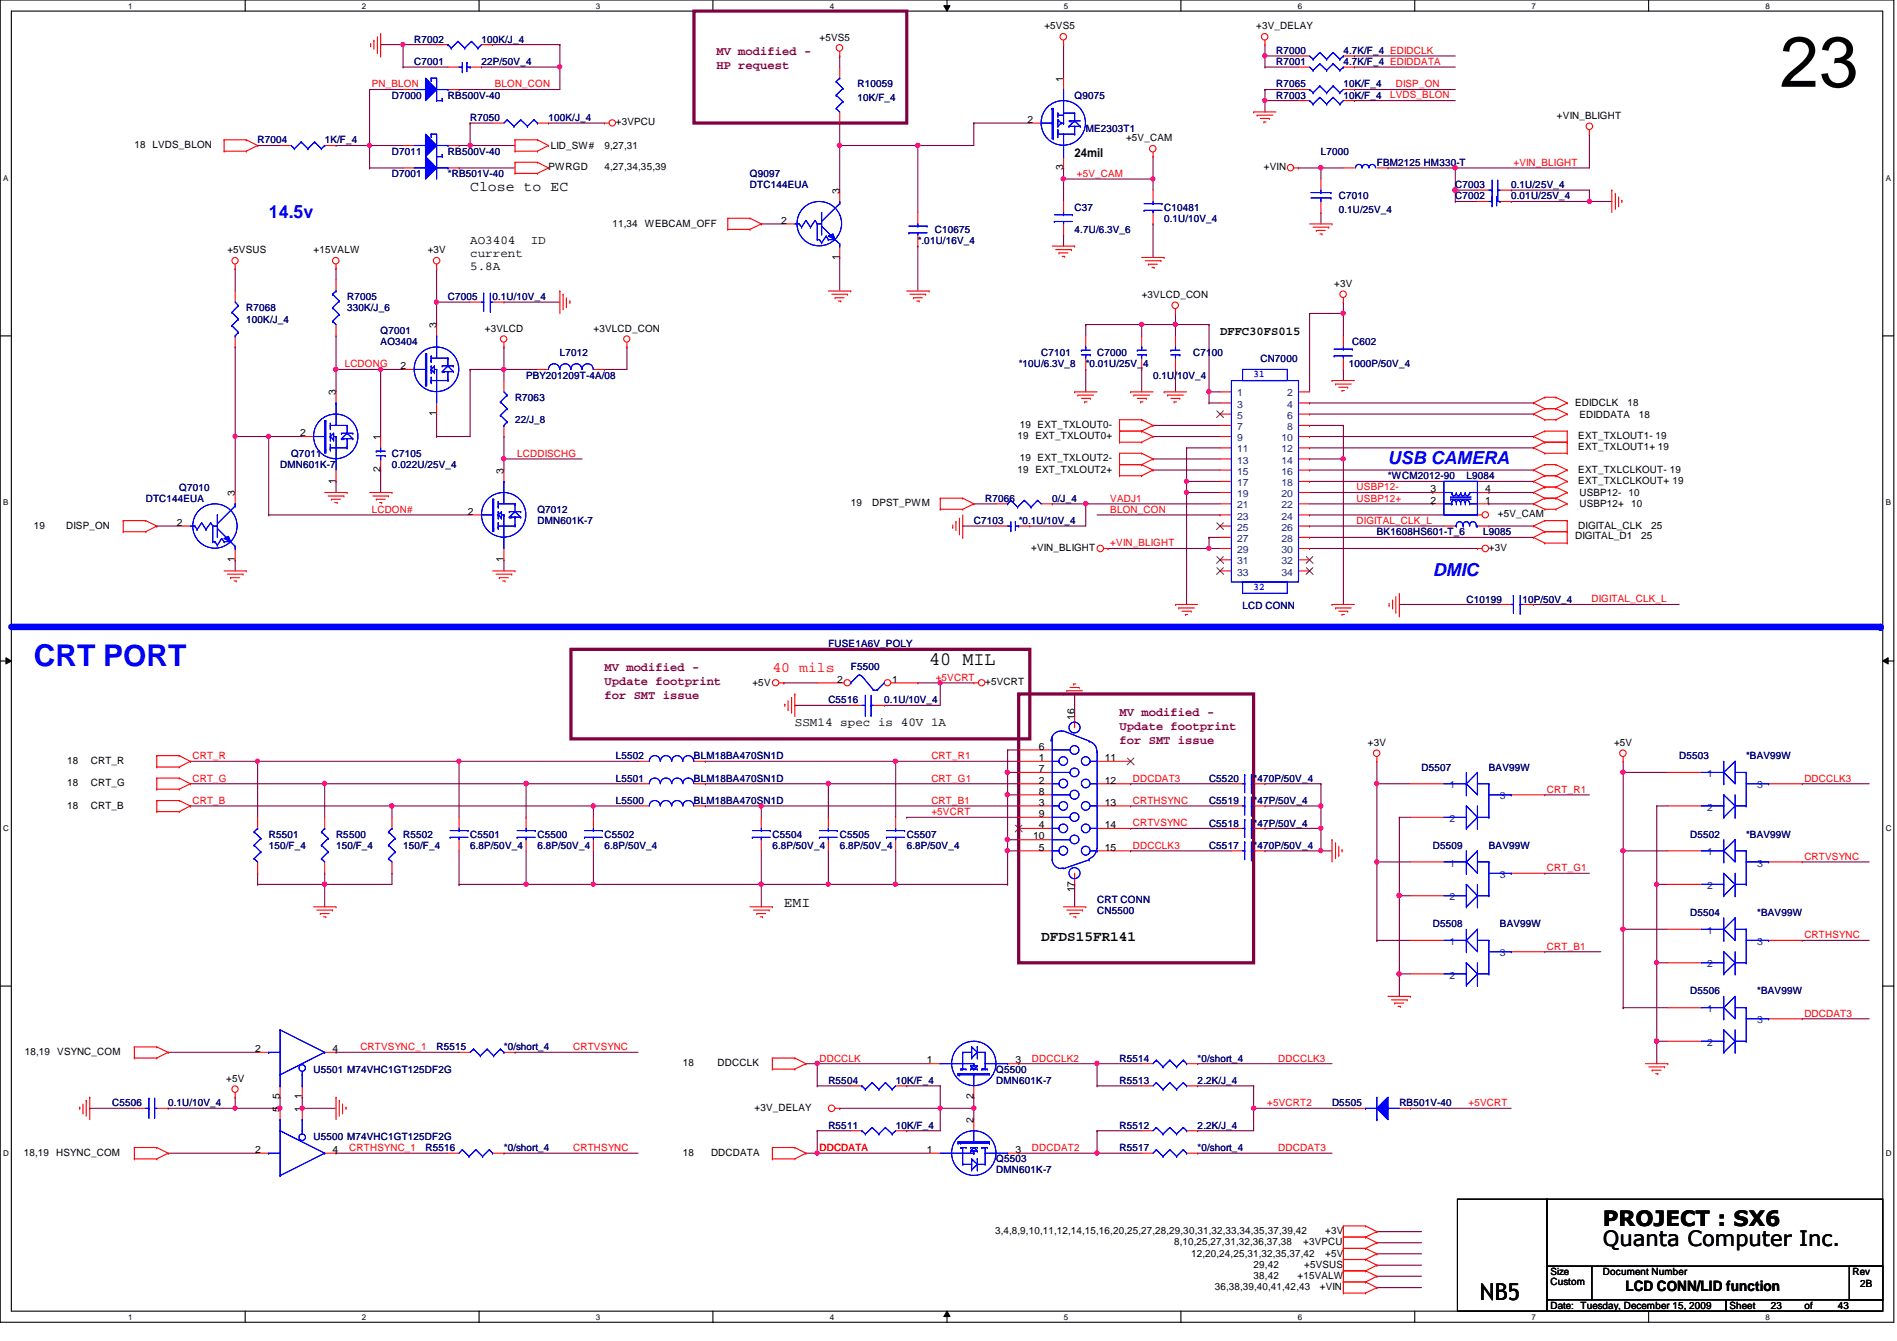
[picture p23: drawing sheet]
<svg xmlns="http://www.w3.org/2000/svg" width="297mm" height="210mm" viewBox="0 0 297 210" stroke-linecap="round" stroke-linejoin="round" font-family="sans-serif">
<defs><g id="words">
<text font-size="11.2" x="278.7" y="13.6">23</text>
<text font-size="4.7" fill="#00f" x="5.3" y="104.2">CRT PORT</text>
<text font-size="3.6" x="231.7" y="203.5">NB5</text>
<g font-size="3.3">
<text x="251" y="191.9">PROJECT : SX6</text>
<text x="251" y="195">Quanta Computer Inc.</text>
</g>
<text font-size="3" x="145.5" y="104">40 MIL</text>
<g font-size="2.8" fill="#00f">
<text x="42.1" y="34.2">14.5v</text>
<text x="217.3" y="72.6">USB CAMERA</text>
<text x="224.4" y="90.2">DMIC</text>
</g>
<g font-size="2.2">
<text x="73.6" y="29.8">Close to EC</text>
<text x="122.7" y="142">EMI</text>
<text x="163" y="147.3">DFDS15FR141</text>
<text x="254.5" y="202">LCD CONN/LID function</text>
</g>
<text font-size="2.2" fill="#f00" x="120.9" y="105.2">40 mils</text>
<g font-size="1.9" fill="#800040">
<text x="112.2" y="8.6">MV modified -</text>
<text x="112.2" y="10.8">HP request</text>
<text x="94.7" y="105">MV modified -</text>
<text x="94.7" y="107.2">Update footprint</text>
<text x="94.7" y="109.4">for SMT issue</text>
<text x="175.3" y="112">MV modified -</text>
<text x="175.3" y="114.2">Update footprint</text>
<text x="175.3" y="116.4">for SMT issue</text>
</g>
<g font-size="1.9">
<text x="168.3" y="24.6">24mil</text>
<text x="73.6" y="38.3">AO3404</text>
<text x="73.6" y="40.3">current</text>
<text x="83.1" y="38.3">ID</text>
<text x="73.6" y="42.2">5.8A</text>
<text x="191" y="52.4">DFFC30FS015</text>
<text x="124.5" y="113.6">SSM14 spec is 40V 1A</text>
</g>
<g font-size="1.6">
<text x="163.5" y="4.6">+5VS5</text>
<text x="196.7" y="4.6">+3V_DELAY</text>
<text x="128.3" y="6.3">+5VS5</text>
<text x="166.5" y="12.8" transform="rotate(-90 166.5 12.8)">1</text>
<text x="21" y="23.2">18 LVDS_BLON</text>
<text x="86.2" y="23.3">LID_SW#</text>
<text x="94.7" y="23.3">9,27,31</text>
<text x="96.4" y="19.6">+3VPCU</text>
<text x="160.9" y="19.2">2</text>
<text x="176.3" y="22.1">+5V_CAM</text>
<text x="243.8" y="18.6">+VIN_BLIGHT</text>
<text x="85.9" y="26.7">PWRGD</text>
<text x="94.7" y="26.7">4,27,34,35,39</text>
<text x="166.5" y="26.6" transform="rotate(-90 166.5 26.6)">3</text>
<text x="197.9" y="26.7">+VIN</text>
<text x="95.9" y="35.6">11,34</text>
<text x="101" y="35.6">WEBCAM_OFF</text>
<text x="122.3" y="35">2</text>
<text x="131.4" y="30.3" transform="rotate(-90 131.4 30.3)">3</text>
<text x="35.6" y="39.6">+5VSUS</text>
<text x="49.1" y="39.6">+15VALW</text>
<text x="67" y="39.6">+3V</text>
<text x="131.4" y="40.6" transform="rotate(-90 131.4 40.6)">1</text>
<text x="178.8" y="46.7">+3VLCD_CON</text>
<text x="208.9" y="44.9">+3V</text>
<text x="68.3" y="51.4" transform="rotate(-90 68.3 51.4)">3</text>
<text x="75.9" y="51.9">+3VLCD</text>
<text x="92.9" y="51.9">+3VLCD_CON</text>
<text x="62.7" y="57.8">2</text>
<text x="52.6" y="61.8" transform="rotate(-90 52.6 61.8)">3</text>
<text x="68.3" y="65.2" transform="rotate(-90 68.3 65.2)">1</text>
<text x="246.6" y="63.6">EDIDCLK</text>
<text x="247.3" y="65.4">EDIDDATA</text>
<text x="254.8" y="63.6">18</text>
<text x="256.6" y="65.4">18</text>
<text x="47" y="68.3">2</text>
<text x="59.6" y="68.9" transform="rotate(-90 59.6 68.9)">1</text>
<text x="159.3" y="68.7">19 EXT_TXLOUT0+</text>
<text x="159.7" y="67">19 EXT_TXLOUT0-</text>
<text x="247.1" y="68.7">EXT_TXLOUT1- 19</text>
<text x="247.1" y="70.5">EXT_TXLOUT1+ 19</text>
<text x="36.8" y="77.6" transform="rotate(-90 36.8 77.6)">3</text>
<text x="52.6" y="75.7" transform="rotate(-90 52.6 75.7)">1</text>
<text x="59.6" y="74" transform="rotate(-90 59.6 74)">2</text>
<text x="78.9" y="74.1" transform="rotate(-90 78.9 74.1)">3</text>
<text x="159.3" y="74">19 EXT_TXLOUT2+</text>
<text x="159.7" y="72.2">19 EXT_TXLOUT2-</text>
<text x="224" y="77">3</text>
<text x="232.6" y="77">4</text>
<text x="247.1" y="74">EXT_TXLCLKOUT- 19</text>
<text x="247.1" y="75.7">EXT_TXLCLKOUT+ 19</text>
<text x="247.3" y="77.7">USBP12-</text>
<text x="255" y="77.7">10</text>
<text x="5.3" y="82.8">19</text>
<text x="10.4" y="82.8">DISP_ON</text>
<text x="27.7" y="82.3">2</text>
<text x="73.3" y="80.6">2</text>
<text x="133.2" y="79.2">19</text>
<text x="136.6" y="79.2">DPST_PWM</text>
<text x="224" y="78.8">2</text>
<text x="232.6" y="78.8">1</text>
<text x="234.5" y="81">+5V_CAM</text>
<text x="247.1" y="82.8">DIGITAL_CLK</text>
<text x="247.3" y="79.4">USBP12+ 10</text>
<text x="258.5" y="82.8">25</text>
<text x="36.8" y="88" transform="rotate(-90 36.8 88)">1</text>
<text x="78.9" y="88" transform="rotate(-90 78.9 88)">1</text>
<text x="161.5" y="86.2">+VIN_BLIGHT</text>
<text x="233.1" y="86.2">+3V</text>
<text x="246.6" y="84.3">DIGITAL_D1</text>
<text x="257" y="84.3">25</text>
<text x="117.8" y="107.4">+5V</text>
<text x="131.1" y="106.8">2</text>
<text x="139.7" y="106.8">1</text>
<text x="154.3" y="107.3">+5VCRT</text>
<text x="168.2" y="112.7" transform="rotate(-90 168.2 112.7)">16</text>
<text x="10.5" y="119.5">18</text>
<text x="14.2" y="119.5">CRT_R</text>
<text x="162.6" y="119.1">1</text>
<text x="162.6" y="117.3">6</text>
<text x="173" y="119.1">11</text>
<text x="214.2" y="116.8">+3V</text>
<text x="252.7" y="116.8">+5V</text>
<text x="10.5" y="123.1">18</text>
<text x="14.2" y="123.1">CRT_G</text>
<text x="162.6" y="122.6">2</text>
<text x="162.6" y="120.9">7</text>
<text x="162.6" y="124.4">8</text>
<text x="173" y="122.6">12</text>
<text x="10.5" y="126.6">18</text>
<text x="14.2" y="126.6">CRT_B</text>
<text x="161.8" y="131.4">10</text>
<text x="162.6" y="126.1">3</text>
<text x="162.6" y="129.6">4</text>
<text x="162.6" y="127.9">9</text>
<text x="173" y="129.6">14</text>
<text x="173" y="126.1">13</text>
<text x="162.6" y="133.1">5</text>
<text x="173" y="133.1">15</text>
<text x="168.2" y="139.7" transform="rotate(-90 168.2 139.7)">17</text>
<text x="3.9" y="165.1">18,19</text>
<text x="9" y="165.1">VSYNC_COM</text>
<text x="40" y="164.7">2</text>
<text x="52.1" y="164.7">4</text>
<text x="106.9" y="166.9">18</text>
<text x="112.3" y="166.9">DDCCLK</text>
<text x="145.1" y="166.5">1</text>
<text x="159" y="166.5">3</text>
<text x="35.4" y="169.3">+5V</text>
<text x="43.8" y="172.1" transform="rotate(-90 43.8 172.1)">5</text>
<text x="47.3" y="172.1" transform="rotate(-90 47.3 172.1)">1</text>
<text x="118.1" y="173.9">+3V_DELAY</text>
<text x="152.4" y="172.1" transform="rotate(-90 152.4 172.1)">2</text>
<text x="43.8" y="174" transform="rotate(-90 43.8 174)">5</text>
<text x="47.3" y="174" transform="rotate(-90 47.3 174)">1</text>
<text x="152.4" y="175.8" transform="rotate(-90 152.4 175.8)">2</text>
<text x="3.7" y="180.9">18,19</text>
<text x="8.8" y="180.9">HSYNC_COM</text>
<text x="40" y="180.5">2</text>
<text x="52.1" y="180.5">4</text>
<text x="106.9" y="180.9">18</text>
<text x="111.3" y="180.9">DDCDATA</text>
<text x="145.1" y="180.5">1</text>
<text x="159" y="180.5">3</text>
<text x="155.8" y="193.2">3,4,8,9,10,11,12,14,15,16,20,25,27,28,29,30,31,32,33,34,35,37,39,42</text>
<text x="183.9" y="194.9">8,10,25,27,31,32,36,37,38</text>
<text x="186.5" y="196.7">12,20,24,25,31,32,35,37,42</text>
<text x="204" y="194.9">+3VPCU</text>
<text x="207.5" y="193.2">+3V</text>
<text x="207.5" y="196.7">+5V</text>
<text x="190.2" y="201.9">36,38,39,40,41,42,43</text>
<text x="196.3" y="198.4">29,42</text>
<text x="196.3" y="200.2">38,42</text>
<text x="203.2" y="200.2">+15VALW</text>
<text x="204.2" y="198.4">+5VSUS</text>
<text x="206.7" y="201.9">+VIN</text>
<text x="242.8" y="201.2">Custom</text>
<text x="242.8" y="199.6">Size</text>
<text x="251" y="199.6">Document Number</text>
<text x="290.1" y="199.6">Rev</text>
<text x="291.3" y="201.4">2B</text>
<text x="242.8" y="204.9">Date: Tuesday, December 15, 2009</text>
<text x="270.8" y="204.9">Sheet</text>
<text x="277.3" y="204.9">23</text>
<text x="282.5" y="204.9">of</text>
<text x="287.8" y="204.9">43</text>
</g>
<g font-size="1.6" fill="#000080">
<text x="64.9" y="10.2">C7001</text>
<text x="64.9" y="6.7">R7002</text>
<text x="75.4" y="10.2">22P/50V_4</text>
<text x="75.4" y="6.7">100K/J_4</text>
<text x="199.8" y="10.2">R7001</text>
<text x="199.8" y="8.4">R7000</text>
<text x="210.4" y="10.2">4.7K/F_4 EDIDDATA</text>
<text x="210.4" y="8.4">4.7K/F_4 EDIDCLK</text>
<text x="61.4" y="15.5">D7000</text>
<text x="70.1" y="15.5">RB500V-40</text>
<text x="134.3" y="13.7">R10059</text>
<text x="134.3" y="15.8">10K/F_4</text>
<text x="168.3" y="15.5">Q9075</text>
<text x="199.8" y="13.7">R7065</text>
<text x="199.8" y="15.5">R7003</text>
<text x="210.4" y="13.7">10K/F_4</text>
<text x="210.4" y="15.5">10K/F_4</text>
<text x="40.3" y="22.4">R7004</text>
<text x="50.8" y="22.4">1K/F_4</text>
<text x="73.6" y="19">R7050</text>
<text x="85.9" y="19">100K/J_4</text>
<text x="170" y="20.7">ME2303T1</text>
<text x="61.4" y="24.2">D7011</text>
<text x="61.4" y="27.7">D7001</text>
<text x="70.1" y="24.2">RB500V-40</text>
<text x="70.1" y="27.7">*RB501V-40</text>
<text x="117.4" y="27.7">Q9097</text>
<text x="117.4" y="29.5">DTC144EUA</text>
<text x="206.8" y="24.2">L7000</text>
<text x="215.6" y="26">FBM2125 HM330-T</text>
<text x="227.9" y="29.5">C7003</text>
<text x="236.6" y="29.5">0.1U/25V_4</text>
<text x="168.3" y="33">C37</text>
<text x="182.3" y="33">C10481</text>
<text x="182.3" y="34.7">0.1U/10V_4</text>
<text x="209.6" y="31.2">C7010</text>
<text x="209.6" y="33.3">0.1U/25V_4</text>
<text x="227.9" y="31.2">C7002</text>
<text x="236.6" y="31.2">0.01U/25V_4</text>
<text x="143.7" y="38.2">*.01U/16V_4</text>
<text x="146.4" y="36.5">C10675</text>
<text x="168.3" y="36.5">4.7U/6.3V_6</text>
<text x="54.4" y="47">R7005</text>
<text x="70.1" y="47">C7005</text>
<text x="77.1" y="47">0.1U/10V_4</text>
<text x="38.6" y="48.7">R7068</text>
<text x="38.6" y="50.5">100K/J_4</text>
<text x="54.4" y="48.7">330K/J_6</text>
<text x="59.6" y="52.2">Q7001</text>
<text x="59.6" y="54">AO3404</text>
<text x="82.4" y="59.3">PBY201209T-4A/08</text>
<text x="87.7" y="55.8">L7012</text>
<text x="159.5" y="57.5">*10U/6.3V_8</text>
<text x="163" y="55.8">C7101</text>
<text x="170" y="57.5">*0.01U/25V_4</text>
<text x="171.8" y="55.8">C7000</text>
<text x="180.5" y="59.3">0.1U/10V_4</text>
<text x="186.9" y="55.8">C7100</text>
<text x="197.4" y="56.6">CN7000</text>
<text x="211.2" y="57.5">1000P/50V_4</text>
<text x="211.7" y="54">C602</text>
<text x="80.6" y="62.8">R7063</text>
<text x="45.6" y="71.5">Q7011</text>
<text x="61.4" y="71.5">C7105</text>
<text x="80.6" y="66.3">22/J_8</text>
<text x="28.1" y="76.8">Q7010</text>
<text x="43.9" y="73.3">DMN601K-7</text>
<text x="61.4" y="73.3">0.022U/25V_4</text>
<text x="217.3" y="75">*WCM2012-90</text>
<text x="229.6" y="75">L9084</text>
<text x="22.8" y="78.5">DTC144EUA</text>
<text x="84.2" y="80.3">Q7012</text>
<text x="84.2" y="82">DMN601K-7</text>
<text x="152.5" y="82">C7103</text>
<text x="154.3" y="78.5">R7066</text>
<text x="159.5" y="82">*0.1U/10V_4</text>
<text x="164.8" y="78.5">0/J_4</text>
<text x="215.6" y="83.8">BK1608HS601-T_6</text>
<text x="232.2" y="83.8">L9085</text>
<text x="194.6" y="95.4">LCD CONN</text>
<text x="229.6" y="94.3">C10199</text>
<text x="238.4" y="94.3">10P/50V_4</text>
<text x="129.7" y="101.3">FUSE1A6V_POLY</text>
<text x="133.2" y="104.8">F5500</text>
<text x="129.7" y="110.1">C5516</text>
<text x="138.5" y="110.1">0.1U/10V_4</text>
<text x="96.4" y="118.8">L5502</text>
<text x="108.7" y="118.8">BLM18BA470SN1D</text>
<text x="262.9" y="118.8">D5503</text>
<text x="273.4" y="118.8">*BAV99W</text>
<text x="96.4" y="122.3">L5501</text>
<text x="96.4" y="125.9">L5500</text>
<text x="108.7" y="122.3">BLM18BA470SN1D</text>
<text x="108.7" y="125.9">BLM18BA470SN1D</text>
<text x="189.3" y="122.3">C5520</text>
<text x="189.3" y="125.9">C5519</text>
<text x="196.3" y="122.3">*470P/50V_4</text>
<text x="196.3" y="125.9">*47P/50V_4</text>
<text x="222.6" y="120.6">D5507</text>
<text x="233.1" y="120.6">BAV99W</text>
<text x="42.1" y="131.1">R5501</text>
<text x="52.6" y="131.1">R5500</text>
<text x="63.1" y="131.1">R5502</text>
<text x="73.6" y="131.1">C5501</text>
<text x="84.2" y="131.1">C5500</text>
<text x="94.7" y="131.1">C5502</text>
<text x="120.9" y="131.1">C5504</text>
<text x="131.5" y="131.1">C5505</text>
<text x="142" y="131.1">C5507</text>
<text x="189.3" y="129.4">C5518</text>
<text x="196.3" y="129.4">*47P/50V_4</text>
<text x="264.7" y="131.1">D5502</text>
<text x="273.4" y="131.1">*BAV99W</text>
<text x="42.1" y="132.9">150/F_4</text>
<text x="52.6" y="132.9">150/F_4</text>
<text x="63.1" y="132.9">150/F_4</text>
<text x="73.6" y="132.9">6.8P/50V_4</text>
<text x="84.2" y="132.9">6.8P/50V_4</text>
<text x="94.7" y="132.9">6.8P/50V_4</text>
<text x="120.9" y="132.9">6.8P/50V_4</text>
<text x="131.5" y="132.9">6.8P/50V_4</text>
<text x="142" y="132.9">6.8P/50V_4</text>
<text x="189.3" y="132.9">C5517</text>
<text x="196.3" y="132.9">*470P/50V_4</text>
<text x="224.4" y="132.9">D5509</text>
<text x="233.1" y="132.9">BAV99W</text>
<text x="171.8" y="143">CN5500</text>
<text x="171.8" y="141.3">CRT CONN</text>
<text x="264.7" y="143.4">D5504</text>
<text x="275.2" y="143.4">*BAV99W</text>
<text x="224.4" y="145.1">D5508</text>
<text x="234.9" y="145.1">BAV99W</text>
<text x="264.7" y="155.7">D5506</text>
<text x="275.2" y="155.7">*BAV99W</text>
<text x="49.1" y="167.9">U5501 M74VHC1GT125DF2G</text>
<text x="68.4" y="164.4">R5515</text>
<text x="78.9" y="164.4">*0/short_4</text>
<text x="156" y="167.9">Q5500</text>
<text x="175.3" y="166.2">R5514</text>
<text x="187.5" y="166.2">*0/short_4</text>
<text x="17.6" y="173.2">C5506</text>
<text x="26.3" y="173.2">0.1U/10V_4</text>
<text x="129.7" y="169.7">R5504</text>
<text x="140.2" y="169.7">10K/F_4</text>
<text x="156" y="169.7">DMN601K-7</text>
<text x="175.3" y="169.7">R5513</text>
<text x="187.5" y="169.7">2.2K/J_4</text>
<text x="208.6" y="173.2">D5505</text>
<text x="219.1" y="173.2">RB501V-40</text>
<text x="49.1" y="178.4">U5500 M74VHC1GT125DF2G</text>
<text x="129.7" y="176.7">R5511</text>
<text x="140.2" y="176.7">10K/F_4</text>
<text x="175.3" y="176.7">R5512</text>
<text x="187.5" y="176.7">2.2K/J_4</text>
<text x="66.6" y="180.2">R5516</text>
<text x="78.9" y="180.2">*0/short_4</text>
<text x="156" y="181.9">Q5503</text>
<text x="156" y="183.7">DMN601K-7</text>
<text x="175.3" y="180.2">R5517</text>
<text x="187.5" y="180.2">*0/short_4</text>
</g>
<g font-size="1.6" fill="#f00">
<text x="58.2" y="13.7">PN_BLON</text>
<text x="77.5" y="13.7">BLON_CON</text>
<text x="217.7" y="15.4">LVDS_BLON</text>
<text x="218.6" y="13.7">DISP_ON</text>
<text x="168.6" y="27.7">+5V_CAM</text>
<text x="237" y="26">+VIN_BLIGHT</text>
<text x="54" y="57.5">LCDONG</text>
<text x="81" y="71.5">LCDDISCHG</text>
<text x="212.4" y="76.8">USBP12-</text>
<text x="58.2" y="80.3">LCDON#</text>
<text x="173.9" y="78.5">VADJ1</text>
<text x="173.9" y="80.3">BLON_CON</text>
<text x="212.4" y="82">DIGITAL_CLK_L</text>
<text x="212.4" y="78.5">USBP12+</text>
<text x="173.9" y="85.5">+VIN_BLIGHT</text>
<text x="249.2" y="94.3">DIGITAL_CLK_L</text>
<text x="146.5" y="106.6">+5VCRT</text>
<text x="30.1" y="118.8">CRT_R</text>
<text x="145.8" y="118.8">CRT_R1</text>
<text x="30.1" y="125.8">CRT_B</text>
<text x="30.1" y="122.3">CRT_G</text>
<text x="145.8" y="122.3">CRT_G1</text>
<text x="145.8" y="125.8">CRT_B1</text>
<text x="177.4" y="125.8">CRTHSYNC</text>
<text x="177.4" y="122.3">DDCDAT3</text>
<text x="242.2" y="124.1">CRT_R1</text>
<text x="282.5" y="122.3">DDCCLK3</text>
<text x="145.8" y="127.6">+5VCRT</text>
<text x="177.4" y="129.3">CRTVSYNC</text>
<text x="177.4" y="132.8">DDCCLK3</text>
<text x="242.2" y="136.4">CRT_G1</text>
<text x="282.5" y="134.6">CRTVSYNC</text>
<text x="242.2" y="148.6">CRT_B1</text>
<text x="282.5" y="146.9">CRTHSYNC</text>
<text x="282.5" y="159.1">DDCDAT3</text>
<text x="56.4" y="164.4">CRTVSYNC_1</text>
<text x="89.7" y="164.4">CRTVSYNC</text>
<text x="128.3" y="166.2">DDCCLK</text>
<text x="161.6" y="166.2">DDCCLK2</text>
<text x="200.1" y="166.2">DDCCLK3</text>
<text x="198.4" y="173.1">+5VCRT2</text>
<text x="230" y="173.1">+5VCRT</text>
<text x="54.7" y="180.2">CRTHSYNC_1</text>
<text x="89.7" y="180.2">CRTHSYNC</text>
<text x="128.3" y="180.2">DDCDATA</text>
<text x="161.6" y="180.2">DDCDAT2</text>
<text x="200.1" y="180.2">DDCDAT3</text>
</g>
<g font-size="1.6" fill="#00f">
<text x="196.3" y="59.1">31</text>
<text x="196.3" y="92.3">32</text>
</g>
<g font-size="1.6" fill="#004080">
<text x="193.7" y="62.1">1</text>
<text x="193.7" y="63.8">3</text>
<text x="193.7" y="65.5">5</text>
<text x="201.5" y="62.1">2</text>
<text x="201.5" y="63.8">4</text>
<text x="201.5" y="65.5">6</text>
<text x="193.7" y="67.3">7</text>
<text x="193.7" y="69">9</text>
<text x="193.7" y="70.8">11</text>
<text x="200.7" y="69">10</text>
<text x="200.7" y="70.8">12</text>
<text x="201.5" y="67.3">8</text>
<text x="193.7" y="72.6">13</text>
<text x="193.7" y="74.3">15</text>
<text x="193.7" y="76.1">17</text>
<text x="193.7" y="77.8">19</text>
<text x="200.7" y="72.6">14</text>
<text x="200.7" y="74.3">16</text>
<text x="200.7" y="76.1">18</text>
<text x="200.7" y="77.8">20</text>
<text x="193.7" y="79.6">21</text>
<text x="193.7" y="81.3">23</text>
<text x="193.7" y="83.1">25</text>
<text x="200.7" y="79.6">22</text>
<text x="200.7" y="81.3">24</text>
<text x="200.7" y="83.1">26</text>
<text x="193.7" y="84.8">27</text>
<text x="193.7" y="86.6">29</text>
<text x="193.7" y="88.3">31</text>
<text x="200.7" y="84.8">28</text>
<text x="200.7" y="86.6">30</text>
<text x="200.7" y="88.3">32</text>
<text x="193.7" y="90.1">33</text>
<text x="200.7" y="90.1">34</text>
<text x="227" y="123.4">1</text>
<text x="234.9" y="125.1">3</text>
<text x="267.3" y="121.6">1</text>
<text x="275.2" y="123.4">3</text>
<text x="227" y="128.7">2</text>
<text x="267.3" y="126.9">2</text>
<text x="227" y="135.6">1</text>
<text x="234.9" y="137.4">3</text>
<text x="267.3" y="133.9">1</text>
<text x="275.2" y="135.6">3</text>
<text x="227" y="140.9">2</text>
<text x="267.3" y="139.1">2</text>
<text x="227" y="147.9">1</text>
<text x="234.9" y="149.7">3</text>
<text x="267.3" y="146.2">1</text>
<text x="275.2" y="147.9">3</text>
<text x="227" y="153.2">2</text>
<text x="267.3" y="151.4">2</text>
<text x="267.3" y="158.5">1</text>
<text x="275.2" y="160.2">3</text>
<text x="267.3" y="163.7">2</text>
</g>
<g font-size="1.3">
<text x="20.1" y="1.4">1</text>
<text x="56.7" y="1.4">2</text>
<text x="93.3" y="1.4">3</text>
<text x="129.9" y="1.4">4</text>
<text x="166.6" y="1.4">5</text>
<text x="203.2" y="1.4">6</text>
<text x="239.8" y="1.4">7</text>
<text x="276.4" y="1.4">8</text>
<text x=".5" y="28.3">A</text>
<text x="295.3" y="28.3">A</text>
<text x=".5" y="79.1">B</text>
<text x="295.3" y="79.1">B</text>
<text x=".5" y="130">C</text>
<text x="295.3" y="130">C</text>
<text x=".5" y="180.9">D</text>
<text x="295.3" y="180.9">D</text>
<text x="20.1" y="206.6">1</text>
<text x="56.7" y="206.6">2</text>
<text x="93.3" y="206.6">3</text>
<text x="129.9" y="206.6">4</text>
<text x="166.6" y="206.6">5</text>
<text x="203.2" y="206.6">6</text>
<text x="239.8" y="206.6">7</text>
<text x="276.4" y="206.6">8</text>
</g>
</g></defs>
<path d="M0 0h296.5v207h-296.5zM1.8 1.7h293v203.5h-293z" fill="none" stroke="#000" stroke-width=".17"/>
<g fill="#fff">
<path d="M20.1 .2h.6v1.4h-.6z"/>
<path d="M20.1 205.4h.6v1.4h-.6z"/>
</g>
<path d="M38.4 0v1.7M38.4 205.2v1.8" fill="none" stroke="#000" stroke-width=".17"/>
<g fill="#fff">
<path d="M56.7 .2h.7v1.4h-.7z"/>
<path d="M56.7 205.4h.7v1.4h-.7z"/>
</g>
<path d="M75 0v1.7M75 205.2v1.8" fill="none" stroke="#000" stroke-width=".17"/>
<g fill="#fff">
<path d="M93.3 .2h.7v1.4h-.7z"/>
<path d="M93.3 205.4h.7v1.4h-.7z"/>
</g>
<path d="M111.6 0v1.7M111.6 205.2v1.8" fill="none" stroke="#000" stroke-width=".17"/>
<g fill="#fff">
<path d="M129.9 .2h.7v1.4h-.7z"/>
<path d="M129.9 205.4h.7v1.4h-.7z"/>
</g>
<path d="M148.3 0v1.7M148.3 205.2v1.8" fill="none" stroke="#000" stroke-width=".17"/>
<path d="M147.8 .9h1l-.5 .8zM148.3 205.2l.5 .9h-1z" fill="#000"/>
<path d="M147.8 .9h1l-.5 .8zM148.3 205.2l.5 .9h-1z" fill="none" stroke="#000" stroke-width=".16"/>
<g fill="#fff">
<path d="M166.6 .2h.7v1.4h-.7z"/>
<path d="M166.6 205.4h.7v1.4h-.7z"/>
</g>
<path d="M184.9 0v1.7M184.9 205.2v1.8" fill="none" stroke="#000" stroke-width=".17"/>
<g fill="#fff">
<path d="M203.2 .2h.7v1.4h-.7z"/>
<path d="M203.2 205.4h.7v1.4h-.7z"/>
</g>
<path d="M221.5 0v1.7M221.5 205.2v1.8" fill="none" stroke="#000" stroke-width=".17"/>
<g fill="#fff">
<path d="M239.8 .2h.7v1.4h-.7z"/>
<path d="M239.8 205.4h.7v1.4h-.7z"/>
</g>
<path d="M258.1 0v1.7M258.1 205.2v1.8" fill="none" stroke="#000" stroke-width=".17"/>
<g fill="#fff">
<path d="M276.4 .2h.7v1.4h-.7z"/>
<path d="M276.4 205.4h.7v1.4h-.7z"/>
<path d="M.5 27.1h.8v1.4h-.8z"/>
<path d="M295.3 27.1h.8v1.4h-.8z"/>
<path d="M.5 78h.8v1.4h-.8z"/>
<path d="M295.3 78h.8v1.4h-.8z"/>
</g>
<path d="M0 52.6h1.8M294.8 52.6h1.7" fill="none" stroke="#000" stroke-width=".17"/>
<g fill="#fff">
<path d="M.5 128.9h.9v1.4h-.9z"/>
<path d="M295.3 128.9h.9v1.4h-.9z"/>
</g>
<path d="M0 103.5h1.8M294.8 103.5h1.7" fill="none" stroke="#000" stroke-width=".17"/>
<path d="M.9 103l.9 .5-.9 .4zM294.8 103.5l.9-.5v.9z" fill="#000"/>
<path d="M.9 103l.9 .5-.9 .4zM294.8 103.5l.9-.5v.9z" fill="none" stroke="#000" stroke-width=".16"/>
<g fill="#fff">
<path d="M.5 179.7h.9v1.4h-.9z"/>
<path d="M295.3 179.7h.9v1.4h-.9z"/>
</g>
<path d="M0 154.3h1.8M294.8 154.3h1.7" fill="none" stroke="#000" stroke-width=".17"/>
<path d="M57.9 14h.1M57.9 14h5.2M52.6 22.8h.1M52.6 22.8h5.3M42.1 68.3h.1M42.1 68.3v12.3M42.1 68.3h5.2" fill="none" stroke="#800040" stroke-width=".17"/>
<circle cx="42.1" cy="68.3" r=".32" fill="#f0f"/>
<circle cx="42.1" cy="68.3" r=".32" fill="none" stroke="#f0f" stroke-width=".17"/>
<path d="M36.8 54.3h.1M36.8 42h.1M36.8 42v3.6M36.8 54.3v14M36.8 68.3h.1M36.8 68.3h5.3M52.6 75.4h.1M52.6 75.4v1.7M36.8 87.6h.1M36.8 87.6v1.8M42.1 80.6h.1M42.1 80.6h31.5" fill="none" stroke="#800040" stroke-width=".17"/>
<circle cx="36.8" cy="68.3" r=".32" fill="#f0f"/>
<circle cx="36.8" cy="68.3" r=".32" fill="none" stroke="#f0f" stroke-width=".17"/>
<path d="M59.6 57.8h.1M59.6 57.8h3.5M78.9 87.6h.1M78.9 87.6v1.8" fill="none" stroke="#800040" stroke-width=".17"/>
<circle cx="59.6" cy="57.8" r=".32" fill="#f0f"/>
<circle cx="59.6" cy="57.8" r=".32" fill="none" stroke="#f0f" stroke-width=".17"/>
<path d="M52.6 57.8h.1M52.6 42h.1M52.6 52.6h.1M52.6 57.8h7M52.6 42v1.8M52.6 52.6v5.2M59.6 57.8h.1M59.6 57.8v10.5M24.6 82.3h.1M24.6 82.3h3.5" fill="none" stroke="#800040" stroke-width=".17"/>
<circle cx="52.6" cy="57.8" r=".33" fill="#f0f"/>
<circle cx="52.6" cy="57.8" r=".33" fill="none" stroke="#f0f" stroke-width=".17"/>
<path d="M57.9 26.3h.1M57.9 22.8h.1M57.9 26.3h5.2M57.9 22.8v3.5M52.6 57.8h.1M52.6 57.8v3.5M36.8 68.3h.1M36.8 68.3v8.8M68.4 68.3h.1M68.4 68.3h5.2" fill="none" stroke="#800040" stroke-width=".17"/>
<circle cx="57.8" cy="22.7" r=".32" fill="#f0f"/>
<circle cx="57.8" cy="22.7" r=".32" fill="none" stroke="#f0f" stroke-width=".17"/>
<path d="M57.9 14h.1M57.9 14v8.8M71.9 26.3h.1M71.9 26.3h8.7M73.6 22.8h.1M73.6 22.8h7" fill="none" stroke="#800040" stroke-width=".17"/>
<circle cx="73.6" cy="22.7" r=".33" fill="#f0f"/>
<circle cx="73.6" cy="22.7" r=".33" fill="none" stroke="#f0f" stroke-width=".17"/>
<g fill="none" stroke="#800040" stroke-width=".17">
<path d="M73.6 19.3h.1M73.6 19.3v3.5h-1.7M73.6 19.3h3.5M85.9 19.3h.1M85.9 19.3h8.8M40.3 22.8h.1M40.3 22.8h3.6M57.9 22.8h.1M57.9 22.8h5.2M71.9 22.8h.1M206.8 26.3h.1M206.8 26.3h3.6"/>
<path d="M215.6 196.3h.1M215.6 194.5h.1M215.6 192.8h.1M215.6 199.8h.1M215.6 198h.1M215.6 196.3h7M215.6 194.5h7M215.6 192.8h7M215.6 199.8h7M215.6 198h7M215.6 201.5h.1M215.6 201.5h7"/>
</g>
<circle cx="206.8" cy="26.2" r=".33" fill="#f0f"/>
<circle cx="206.8" cy="26.2" r=".33" fill="none" stroke="#f0f" stroke-width=".17"/>
<g fill="none" stroke="#800040" stroke-width=".17">
<path d="M198.1 8.8h.1M198.1 10.5h.1M198.1 8.8h5.2M198.1 10.5h5.2M212.1 14h.1M212.1 15.7h.1M212.1 8.8h.1M212.1 10.5h.1M212.1 8.8h15.8M212.1 14h15.8M212.1 15.7h15.8M212.1 10.5h15.8"/>
<path d="M166.5 36.8h.1M166.5 36.8v1.7M203.3 26.3h.1M203.3 26.3h3.5M206.8 33.3h.1M206.8 26.3h.1M206.8 26.3v1.7M206.8 33.3v1.8M217.3 26.3h.1M217.3 26.3h10.6M219.1 94.6h.1M219.1 94.6h15.8"/>
<path d="M240.1 94.6h.1M240.1 94.6h22.8M147.2 106.9h.1M147.2 106.9h5.3"/>
</g>
<circle cx="147.2" cy="106.9" r=".32" fill="#f0f"/>
<circle cx="147.2" cy="106.9" r=".32" fill="none" stroke="#f0f" stroke-width=".17"/>
<g fill="none" stroke="#800040" stroke-width=".17">
<path d="M40.3 119.2h.1M40.3 119.2v8.7M71.9 119.2h.1M71.9 119.2v8.7M110.4 119.2h.1M110.4 119.2h49.1M122.7 106.9h.1M122.7 106.9h5.3M124.5 110.4h.1M124.5 110.4h8.7M138.5 110.4h.1M140.2 119.2h.1"/>
<path d="M140.2 119.2v8.7M143.7 106.9h.1M143.7 106.9h3.5M147.2 106.9h.1M147.2 106.9v3.5h-8.7M50.8 122.7h.1M50.8 122.7v5.2M61.4 126.2h.1M61.4 126.2v1.7M82.4 127.9h.1M82.4 122.7v5.2M110.4 122.7h.1"/>
<path d="M110.4 126.2h.1M110.4 122.7h19.3v5.2M110.4 126.2h8.8M119.2 126.2h.1M119.2 126.2v1.7M129.7 127.9h.1"/>
</g>
<circle cx="140.2" cy="119.1" r=".33" fill="#f0f"/>
<circle cx="140.2" cy="119.1" r=".33" fill="none" stroke="#f0f" stroke-width=".17"/>
<path d="M29.8 119.2h.1M29.8 119.2h42.1M40.3 119.2h.1M168.3 138.4h.1M168.3 138.4v3.5M177 126.2h.1M177 126.2h15.8" fill="none" stroke="#800040" stroke-width=".17"/>
<circle cx="71.9" cy="119.1" r=".32" fill="#f0f"/>
<circle cx="71.9" cy="119.1" r=".32" fill="none" stroke="#f0f" stroke-width=".17"/>
<circle cx="40.3" cy="119.1" r=".32" fill="#f0f"/>
<circle cx="40.3" cy="119.1" r=".32" fill="none" stroke="#f0f" stroke-width=".17"/>
<path d="M50.8 122.7h.1M50.8 122.7h31.6" fill="none" stroke="#800040" stroke-width=".17"/>
<circle cx="82.4" cy="122.6" r=".34" fill="#f0f"/>
<circle cx="82.4" cy="122.6" r=".34" fill="none" stroke="#f0f" stroke-width=".17"/>
<circle cx="50.8" cy="122.6" r=".33" fill="#f0f"/>
<circle cx="50.8" cy="122.6" r=".33" fill="none" stroke="#f0f" stroke-width=".17"/>
<path d="M92.9 126.2h.1M92.9 126.2h7" fill="none" stroke="#800040" stroke-width=".17"/>
<circle cx="92.9" cy="126.1" r=".33" fill="#f0f"/>
<circle cx="92.9" cy="126.1" r=".33" fill="none" stroke="#f0f" stroke-width=".17"/>
<g fill="none" stroke="#800040" stroke-width=".17">
<path d="M71.9 119.2h.1M71.9 119.2h28M168.3 108.6h.1M168.3 108.6v3.5M29.8 126.2h.1M29.8 122.7h.1M29.8 126.2h31.6M29.8 122.7h21M82.4 122.7h.1M82.4 122.7h17.5M129.7 122.7h.1M129.7 122.7h29.8"/>
<path d="M142 127.9h.1M142 127.9h17.5M177 133.2h.1M177 129.7h.1M177 122.7h.1M177 122.7h15.8M177 133.2h15.8M177 129.7h15.8"/>
</g>
<circle cx="129.7" cy="122.6" r=".33" fill="#f0f"/>
<circle cx="129.7" cy="122.6" r=".33" fill="none" stroke="#f0f" stroke-width=".17"/>
<path d="M119.2 126.2h.1M119.2 126.2h40.3" fill="none" stroke="#800040" stroke-width=".17"/>
<circle cx="119.2" cy="126.1" r=".33" fill="#f0f"/>
<circle cx="119.2" cy="126.1" r=".33" fill="none" stroke="#f0f" stroke-width=".17"/>
<path d="M61.4 126.2h.1M61.4 126.2h31.5M92.9 126.2h.1M92.9 126.2v1.7" fill="none" stroke="#800040" stroke-width=".17"/>
<circle cx="61.3" cy="126.1" r=".34" fill="#f0f"/>
<circle cx="61.3" cy="126.1" r=".34" fill="none" stroke="#f0f" stroke-width=".17"/>
<path d="M14.1 173.5h.1M14.1 173.5h6.9M36.8 171.7h.1M36.8 173.5h.1M36.8 173.5h7.1M36.8 171.7v1.8" fill="none" stroke="#800040" stroke-width=".17"/>
<circle cx="43.8" cy="173.5" r=".33" fill="#f0f"/>
<circle cx="43.8" cy="173.5" r=".33" fill="none" stroke="#f0f" stroke-width=".17"/>
<circle cx="36.8" cy="173.5" r=".32" fill="#f0f"/>
<circle cx="36.8" cy="173.5" r=".32" fill="none" stroke="#f0f" stroke-width=".17"/>
<g fill="none" stroke="#800040" stroke-width=".17">
<path d="M26.3 164.7h.1M26.3 173.5h.1M26.3 164.7h14M26.3 173.5h10.5M43.9 171.7h.1M43.9 171.7v1.8M47.3 171.7h.1M47.3 171.7v1.8M52.6 164.7h.1M52.6 164.7h19.3M80.6 164.7h.1M80.6 164.7h19.3"/>
<path d="M196.3 173.5h.1M196.3 173.5h15.8M26.3 180.5h.1M26.3 180.5h14M52.6 180.5h.1M52.6 180.5h17.5M78.9 180.5h.1M78.9 180.5h21"/>
</g>
<circle cx="196.3" cy="173.5" r=".33" fill="#f0f"/>
<circle cx="196.3" cy="173.5" r=".33" fill="none" stroke="#f0f" stroke-width=".17"/>
<path d="M128 177h.1M128 177h5.2M128 177v3.5M142 177h.1M142 177h5.2M187.5 170h.1M187.5 170h8.8M196.3 173.5h.1M196.3 173.5v3.5M220.8 173.5h.1M220.8 173.5h15.8" fill="none" stroke="#800040" stroke-width=".17"/>
<circle cx="127.9" cy="180.5" r=".32" fill="#f0f"/>
<circle cx="127.9" cy="180.5" r=".32" fill="none" stroke="#f0f" stroke-width=".17"/>
<path d="M128 170h.1M128 166.5h.1M128 170h5.2M128 166.5v3.5" fill="none" stroke="#800040" stroke-width=".17"/>
<circle cx="127.9" cy="166.4" r=".33" fill="#f0f"/>
<circle cx="127.9" cy="166.4" r=".33" fill="none" stroke="#f0f" stroke-width=".17"/>
<path d="M126.2 166.5h.1M126.2 166.5h1.8M171.8 180.5h.1M171.8 180.5h7" fill="none" stroke="#800040" stroke-width=".17"/>
<circle cx="171.8" cy="180.5" r=".32" fill="#f0f"/>
<circle cx="171.8" cy="180.5" r=".32" fill="none" stroke="#f0f" stroke-width=".17"/>
<path d="M147.2 173.5h.1M147.2 173.5h5.3" fill="none" stroke="#800040" stroke-width=".17"/>
<circle cx="152.5" cy="173.5" r=".33" fill="#f0f"/>
<circle cx="152.5" cy="173.5" r=".33" fill="none" stroke="#f0f" stroke-width=".17"/>
<circle cx="147.2" cy="173.5" r=".32" fill="#f0f"/>
<circle cx="147.2" cy="173.5" r=".32" fill="none" stroke="#f0f" stroke-width=".17"/>
<path d="M128 166.5h.1M128 166.5h17.5M171.8 166.5h.1M171.8 166.5h7M187.5 166.5h.1M187.5 166.5h21.1M128 180.5h.1M128 180.5h17.5" fill="none" stroke="#800040" stroke-width=".17"/>
<circle cx="171.7" cy="166.4" r=".33" fill="#f0f"/>
<circle cx="171.7" cy="166.4" r=".33" fill="none" stroke="#f0f" stroke-width=".17"/>
<g fill="none" stroke="#800040" stroke-width=".17">
<path d="M241.9 124.4h.1M241.9 136.7h.1M241.9 124.4h7M241.9 136.7h7M254.2 133.2v12.3M241.9 149h.1M241.9 149h8.8M254.2 145.5h.1M159.5 166.5h.1M159.5 166.5h12.3M171.8 177h.1M171.8 170h.1"/>
<path d="M171.8 166.5h.1M171.8 177v3.5h-12.3M171.8 177h7M171.8 166.5v3.5M171.8 170h7M187.5 177h.1M187.5 177h8.8M196.3 170h.1M196.3 170v3.5M126.2 180.5h.1M126.2 180.5h1.8M159.5 180.5h.1"/>
<path d="M187.5 180.5h.1M187.5 180.5h21.1"/>
</g>
<circle cx="254.1" cy="145.4" r=".33" fill="#f0f"/>
<circle cx="254.1" cy="145.4" r=".33" fill="none" stroke="#f0f" stroke-width=".17"/>
<path d="M254.2 119.2v1.7M254.2 120.9h.1" fill="none" stroke="#800040" stroke-width=".17"/>
<circle cx="254.1" cy="120.9" r=".33" fill="#f0f"/>
<circle cx="254.1" cy="120.9" r=".33" fill="none" stroke="#f0f" stroke-width=".17"/>
<g fill="none" stroke="#800040" stroke-width=".17">
<path d="M198.1 7h.1M198.1 14h.1M198.1 8.8h.1M198.1 7v3.5M198.1 14h5.2M248.9 21h.1M248.9 21v5.3M157.8 124.4h.1M157.8 124.4h1.7M219.1 127.9h.1M219.1 127.9h1.7M254.2 133.2h.1"/>
<path d="M254.2 120.9h.1M254.2 133.2h7M254.2 120.9h7M282.2 122.7h.1M282.2 134.9h.1M282.2 122.7h10.5M282.2 134.9h10.5M254.2 157.7h.1M254.2 145.5h.1M254.2 157.7h7M254.2 145.5v12.2M254.2 145.5h7"/>
<path d="M282.2 147.2h.1M282.2 159.5h.1M282.2 147.2h10.5M282.2 159.5h10.5M142 170h.1M142 170h5.2M152.5 173.5h.1M152.5 173.5v1.8"/>
</g>
<circle cx="198" cy="8.7" r=".33" fill="#f0f"/>
<circle cx="198" cy="8.7" r=".33" fill="none" stroke="#f0f" stroke-width=".17"/>
<g fill="none" stroke="#800040" stroke-width=".17">
<path d="M77.1 7h.1M77.1 7h10.6M227.9 31.5h.1M227.9 26.3h.1M227.9 31.5h3.4M227.9 26.3h21M98.2 54.3h.1M98.2 54.3v3.5M71.9 138.4h.1M71.9 133.2v5.2M215.6 147.2h.1M215.6 147.2h5.2"/>
<path d="M259.4 150.7h.1M259.4 150.7h1.8M131.5 173.5h.1M131.5 173.5h15.7M147.2 173.5h.1M147.2 173.5v3.5M152.5 171.7h.1M152.5 171.7v1.8"/>
</g>
<circle cx="227.8" cy="26.2" r=".34" fill="#f0f"/>
<circle cx="227.8" cy="26.2" r=".34" fill="none" stroke="#f0f" stroke-width=".17"/>
<path d="M63.1 10.5h.1M63.1 10.5h7M61.4 136.7h.1M61.4 136.7v1.7M92.9 138.4h.1M92.9 133.2v5.2M254.2 133.2h.1M254.2 120.9v12.3M147.2 170h.1M147.2 170v3.5" fill="none" stroke="#800040" stroke-width=".17"/>
<circle cx="254.1" cy="133.2" r=".33" fill="#f0f"/>
<circle cx="254.1" cy="133.2" r=".33" fill="none" stroke="#f0f" stroke-width=".17"/>
<path d="M152.5 19.3h.1M152.5 19.3h8.7M166.5 7h.1M166.5 7v5.2M166.5 28h.1M166.5 28v3.5M180.5 35.1h.1M180.5 35.1v5.2M236.6 31.5h.1M236.6 31.5h12.3" fill="none" stroke="#800040" stroke-width=".17"/>
<circle cx="248.9" cy="31.5" r=".33" fill="#f0f"/>
<circle cx="248.9" cy="31.5" r=".33" fill="none" stroke="#f0f" stroke-width=".17"/>
<g fill="none" stroke="#800040" stroke-width=".17">
<path d="M71.9 14h.1M71.9 14h15.8M198.1 15.7h.1M198.1 15.7h5.2M236.6 29.8h.1M236.6 29.8h12.3M157.8 117.4h.1M157.8 117.4v3.5M40.3 138.4h.1M40.3 138.4h10.5M119.2 138.4h.1M119.2 138.4v3.5"/>
<path d="M157.8 138.4h.1M157.8 133.2v5.2M215.6 122.7h.1M215.6 122.7h5.2"/>
</g>
<circle cx="198" cy="15.7" r=".32" fill="#f0f"/>
<circle cx="198" cy="15.7" r=".32" fill="none" stroke="#f0f" stroke-width=".17"/>
<g fill="none" stroke="#800040" stroke-width=".17">
<path d="M59.6 7h.1M59.6 7h3.5M248.9 31.5h.1M248.9 31.5h3.5M82.4 138.4h.1M82.4 133.2v5.2M129.7 138.4h.1M129.7 138.4h10.5M206.8 122.7h.1M206.8 122.7v3.5M215.6 134.9h.1M215.6 134.9h5.2"/>
<path d="M259.4 138.4h.1M259.4 138.4h1.8M259.4 163h.1M259.4 163h1.8"/>
</g>
<circle cx="129.7" cy="138.4" r=".32" fill="#f0f"/>
<circle cx="129.7" cy="138.4" r=".32" fill="none" stroke="#f0f" stroke-width=".17"/>
<path d="M206.8 133.2h.1M206.8 133.2h1.8M219.1 140.2h.1M219.1 140.2h1.7" fill="none" stroke="#800040" stroke-width=".17"/>
<circle cx="206.8" cy="133.2" r=".32" fill="#f0f"/>
<circle cx="206.8" cy="133.2" r=".32" fill="none" stroke="#f0f" stroke-width=".17"/>
<g fill="none" stroke="#800040" stroke-width=".17">
<path d="M170 50.8h.1M170 50.8v1.8M152.5 78.9h.1M152.5 78.9h3.5M180.5 66.6h.1M180.5 66.6h10.5M189.3 61.3h.1M189.3 61.3v1.8M205.1 84.1h.1M205.1 82.3h.1M205.1 84.1h35M205.1 82.3h21"/>
<path d="M157.8 124.4h.1M157.8 124.4v7"/>
</g>
<circle cx="157.7" cy="124.4" r=".33" fill="#f0f"/>
<circle cx="157.7" cy="124.4" r=".33" fill="none" stroke="#f0f" stroke-width=".17"/>
<g fill="none" stroke="#800040" stroke-width=".17">
<path d="M180.5 71.8h.1M180.5 71.8h10.5M185.8 77.1h.1M185.8 75.4h.1M185.8 77.1h5.2M185.8 75.4v1.7M205.1 63.1h.1M205.1 64.8h.1M205.1 63.1h35M205.1 64.8h35M173.5 85.9h.1M173.5 85.9h15.8"/>
<path d="M157.8 131.4h.1M157.8 131.4h1.7"/>
</g>
<circle cx="185.8" cy="75.3" r=".32" fill="#f0f"/>
<circle cx="185.8" cy="75.3" r=".32" fill="none" stroke="#f0f" stroke-width=".17"/>
<path d="M227.9 29.8h.1M227.9 29.8v1.7M205.1 66.6h.1M205.1 66.6h5.3M150.7 82.3h.1M150.7 82.3h5.3M157.8 117.4h.1M157.8 117.4h1.7M157.8 120.9h.1M157.8 120.9v3.5" fill="none" stroke="#800040" stroke-width=".17"/>
<circle cx="157.7" cy="120.9" r=".33" fill="#f0f"/>
<circle cx="157.7" cy="120.9" r=".33" fill="none" stroke="#f0f" stroke-width=".17"/>
<path d="M219.1 152.4h.1M219.1 140.2v12.2" fill="none" stroke="#800040" stroke-width=".17"/>
<circle cx="219.1" cy="140.2" r=".34" fill="#f0f"/>
<circle cx="219.1" cy="140.2" r=".34" fill="none" stroke="#f0f" stroke-width=".17"/>
<circle cx="219.1" cy="152.4" r=".34" fill="#f0f"/>
<circle cx="219.1" cy="152.4" r=".34" fill="none" stroke="#f0f" stroke-width=".17"/>
<path d="M248.9 29.8h.1M248.9 29.8v1.7M78.9 71.8h.1M78.9 71.8v1.8" fill="none" stroke="#800040" stroke-width=".17"/>
<circle cx="78.9" cy="71.8" r=".33" fill="#f0f"/>
<circle cx="78.9" cy="71.8" r=".33" fill="none" stroke="#f0f" stroke-width=".17"/>
<path d="M205.1 49.1h.1M205.1 49.1h5.3M78.9 71.8h.1M78.9 71.8h12.2M189.3 85.9h.1M189.3 85.9h1.7M40.3 136.7h.1M40.3 136.7v1.7M50.8 136.7h.1M50.8 136.7v1.7" fill="none" stroke="#800040" stroke-width=".17"/>
<circle cx="210.3" cy="49" r=".33" fill="#f0f"/>
<circle cx="210.3" cy="49" r=".33" fill="none" stroke="#f0f" stroke-width=".17"/>
<g fill="none" stroke="#800040" stroke-width=".17">
<path d="M166.5 26.3h.1M166.5 26.3v1.7M73.6 57.8h.1M73.6 57.8h5.3M178.8 57.8h.1M178.8 57.8v3.5M184.1 57.8h.1M184.1 57.8v3.5M180.5 73.6h.1M180.5 68.3h.1M180.5 73.6h10.5M180.5 68.3h10.5"/>
<path d="M205.1 77.1h19.3M224.4 77.1h.1M161.2 82.3h.1M161.2 82.3h8.8M259.4 150.7v12.3M259.4 163h.1"/>
</g>
<circle cx="259.4" cy="163" r=".32" fill="#f0f"/>
<circle cx="259.4" cy="163" r=".32" fill="none" stroke="#f0f" stroke-width=".17"/>
<path d="M170 50.8h.1M170 50.8h8.8M189.3 61.3h.1M189.3 61.3h1.7M198.1 126.2h.1M198.1 126.2h8.7" fill="none" stroke="#800040" stroke-width=".17"/>
<circle cx="189.3" cy="61.3" r=".33" fill="#f0f"/>
<circle cx="189.3" cy="61.3" r=".33" fill="none" stroke="#f0f" stroke-width=".17"/>
<path d="M205.1 75.4h.1M205.1 75.4h35M210.4 71.8h.1M210.4 71.8v22.8M205.1 85.9h.1M205.1 85.9h26.2" fill="none" stroke="#800040" stroke-width=".17"/>
<circle cx="210.3" cy="71.8" r=".33" fill="#f0f"/>
<circle cx="210.3" cy="71.8" r=".33" fill="none" stroke="#f0f" stroke-width=".17"/>
<path d="M75.4 10.5h.1M75.4 10.5h12.3M170 57.8h.1M170 57.8v3.5M205.1 70.1h.1M205.1 70.1h35" fill="none" stroke="#800040" stroke-width=".17"/>
<circle cx="87.6" cy="10.5" r=".33" fill="#f0f"/>
<circle cx="87.6" cy="10.5" r=".33" fill="none" stroke="#f0f" stroke-width=".17"/>
<path d="M166.5 28h.1M166.5 28h14" fill="none" stroke="#800040" stroke-width=".17"/>
<circle cx="180.5" cy="28" r=".32" fill="#f0f"/>
<circle cx="180.5" cy="28" r=".32" fill="none" stroke="#f0f" stroke-width=".17"/>
<circle cx="166.5" cy="28" r=".33" fill="#f0f"/>
<circle cx="166.5" cy="28" r=".33" fill="none" stroke="#f0f" stroke-width=".17"/>
<path d="M157.8 133.2h.1M157.8 133.2h1.7" fill="none" stroke="#800040" stroke-width=".17"/>
<circle cx="157.7" cy="133.2" r=".33" fill="#f0f"/>
<circle cx="157.7" cy="133.2" r=".33" fill="none" stroke="#f0f" stroke-width=".17"/>
<path d="M87.7 7h.1M87.7 7v3.5M157.8 131.4h.1M157.8 131.4v1.8" fill="none" stroke="#800040" stroke-width=".17"/>
<circle cx="157.7" cy="131.4" r=".34" fill="#f0f"/>
<circle cx="157.7" cy="131.4" r=".34" fill="none" stroke="#f0f" stroke-width=".17"/>
<path d="M129.7 138.4h.1M129.7 133.2v5.2M259.4 138.4h.1M259.4 126.2v12.2" fill="none" stroke="#800040" stroke-width=".17"/>
<circle cx="259.4" cy="138.4" r=".32" fill="#f0f"/>
<circle cx="259.4" cy="138.4" r=".32" fill="none" stroke="#f0f" stroke-width=".17"/>
<path d="M206.8 126.2h.1M206.8 126.2v3.5" fill="none" stroke="#800040" stroke-width=".17"/>
<circle cx="206.8" cy="129.6" r=".32" fill="#f0f"/>
<circle cx="206.8" cy="129.6" r=".32" fill="none" stroke="#f0f" stroke-width=".17"/>
<circle cx="206.8" cy="126.1" r=".33" fill="#f0f"/>
<circle cx="206.8" cy="126.1" r=".33" fill="none" stroke="#f0f" stroke-width=".17"/>
<path d="M189.3 84.1h.1M189.3 84.1v1.8" fill="none" stroke="#800040" stroke-width=".17"/>
<circle cx="189.3" cy="85.8" r=".32" fill="#f0f"/>
<circle cx="189.3" cy="85.8" r=".32" fill="none" stroke="#f0f" stroke-width=".17"/>
<path d="M210.4 57.8h.1M210.4 57.8v1.8M198.1 129.7h.1M198.1 129.7h8.7M259.4 163h.1M259.4 163v3.5" fill="none" stroke="#800040" stroke-width=".17"/>
<circle cx="259.4" cy="163" r=".32" fill="#f0f"/>
<circle cx="259.4" cy="163" r=".32" fill="none" stroke="#f0f" stroke-width=".17"/>
<path d="M119.2 138.4h.1M119.2 138.4h10.5M198.1 122.7h.1M198.1 122.7h8.7" fill="none" stroke="#800040" stroke-width=".17"/>
<circle cx="119.2" cy="138.4" r=".32" fill="#f0f"/>
<circle cx="119.2" cy="138.4" r=".32" fill="none" stroke="#f0f" stroke-width=".17"/>
<path d="M78.9 57.8h.1M78.9 57.8v1.8M189.3 50.8h.1M189.3 50.8v10.5M210.4 47.3h.1M210.4 47.3v1.8M164.8 78.9h.1M164.8 78.9h5.2M205.1 80.6h.1M205.1 80.6h26.2" fill="none" stroke="#800040" stroke-width=".17"/>
<circle cx="170" cy="78.8" r=".34" fill="#f0f"/>
<circle cx="170" cy="78.8" r=".34" fill="none" stroke="#f0f" stroke-width=".17"/>
<path d="M219.1 152.4h.1M219.1 152.4h1.7M47.3 173.5h.1M47.3 173.5h5.3" fill="none" stroke="#800040" stroke-width=".17"/>
<circle cx="47.3" cy="173.5" r=".33" fill="#f0f"/>
<circle cx="47.3" cy="173.5" r=".33" fill="none" stroke="#f0f" stroke-width=".17"/>
<path d="M184.1 50.8h.1M184.1 50.8v1.8M185.8 75.4h.1M185.8 75.4h5.2M210.4 66.6h.1M210.4 66.6v5.2M189.3 84.1h.1M189.3 84.1h1.7M233.1 82.3h.1M233.1 82.3h7" fill="none" stroke="#800040" stroke-width=".17"/>
<circle cx="184" cy="50.8" r=".33" fill="#f0f"/>
<circle cx="184" cy="50.8" r=".33" fill="none" stroke="#f0f" stroke-width=".17"/>
<path d="M73.6 57.8h.1M73.6 57.8v10.5M92.9 138.4h.1M92.9 138.4h26.3" fill="none" stroke="#800040" stroke-width=".17"/>
<circle cx="119.2" cy="138.4" r=".32" fill="#f0f"/>
<circle cx="119.2" cy="138.4" r=".32" fill="none" stroke="#f0f" stroke-width=".17"/>
<circle cx="92.9" cy="138.4" r=".32" fill="#f0f"/>
<circle cx="92.9" cy="138.4" r=".32" fill="none" stroke="#f0f" stroke-width=".17"/>
<path d="M227.9 29.8h.1M227.9 29.8h3.4M185.8 70.1h.1M185.8 70.1v5.3" fill="none" stroke="#800040" stroke-width=".17"/>
<circle cx="227.8" cy="29.8" r=".34" fill="#f0f"/>
<circle cx="227.8" cy="29.8" r=".34" fill="none" stroke="#f0f" stroke-width=".17"/>
<path d="M140.2 138.4h.1M140.2 133.2v5.2M259.4 138.4v12.3M259.4 150.7h.1" fill="none" stroke="#800040" stroke-width=".17"/>
<circle cx="259.4" cy="150.7" r=".32" fill="#f0f"/>
<circle cx="259.4" cy="150.7" r=".32" fill="none" stroke="#f0f" stroke-width=".17"/>
<path d="M215.6 119.2v3.5M215.6 122.7h.1" fill="none" stroke="#800040" stroke-width=".17"/>
<circle cx="215.6" cy="122.6" r=".33" fill="#f0f"/>
<circle cx="215.6" cy="122.6" r=".33" fill="none" stroke="#f0f" stroke-width=".17"/>
<g fill="none" stroke="#800040" stroke-width=".17">
<path d="M63.1 7h.1M63.1 7h5.3M180.5 24.5h.1M180.5 24.5v3.5M68.4 47.3h.1M68.4 47.3h5.2M210.4 49.1h.1M210.4 49.1v3.5M170 78.9h.1M170 78.9v3.4M50.8 138.4h.1M50.8 138.4h10.6"/>
<path d="M259.4 126.2h.1M259.4 126.2h1.8M219.1 152.4h.1M219.1 152.4v3.6"/>
</g>
<circle cx="50.8" cy="138.4" r=".32" fill="#f0f"/>
<circle cx="50.8" cy="138.4" r=".32" fill="none" stroke="#f0f" stroke-width=".17"/>
<path d="M78.9 47.3h.1M78.9 47.3h8.8M170 78.9h.1M170 78.9h21M157.8 120.9h.1M157.8 120.9h1.7M198.1 133.2h.1M198.1 133.2h8.7M215.6 134.9h.1M215.6 122.7v12.2" fill="none" stroke="#800040" stroke-width=".17"/>
<circle cx="215.6" cy="134.9" r=".33" fill="#f0f"/>
<circle cx="215.6" cy="134.9" r=".33" fill="none" stroke="#f0f" stroke-width=".17"/>
<path d="M178.8 50.8h.1M178.8 50.8h5.3" fill="none" stroke="#800040" stroke-width=".17"/>
<circle cx="178.8" cy="50.8" r=".33" fill="#f0f"/>
<circle cx="178.8" cy="50.8" r=".33" fill="none" stroke="#f0f" stroke-width=".17"/>
<path d="M185.8 77.1h.1M185.8 77.1v17.5M205.1 71.8h.1M205.1 71.8h5.3M233.1 78.9h.1M233.1 78.9h7" fill="none" stroke="#800040" stroke-width=".17"/>
<circle cx="185.8" cy="77.1" r=".32" fill="#f0f"/>
<circle cx="185.8" cy="77.1" r=".32" fill="none" stroke="#f0f" stroke-width=".17"/>
<path d="M198.1 14h.1M198.1 14v1.7M227.9 26.3h.1M227.9 26.3v3.5M178.8 50.8h.1M178.8 50.8v1.8M184.1 49.1h.1M184.1 49.1v1.7M68.4 64.8h.1M68.4 64.8v3.5" fill="none" stroke="#800040" stroke-width=".17"/>
<circle cx="227.8" cy="29.8" r=".34" fill="#f0f"/>
<circle cx="227.8" cy="29.8" r=".34" fill="none" stroke="#f0f" stroke-width=".17"/>
<g fill="none" stroke="#800040" stroke-width=".17">
<path d="M63.1 7h.1M63.1 7v3.5M87.7 10.5h.1M87.7 10.5v3.5M78.9 54.3h.1M78.9 54.3v3.5M184.1 50.8h.1M184.1 50.8h5.2M59.6 73.6h.1M59.6 73.6v3.5M78.9 68.3h.1M78.9 68.3v3.5"/>
<path d="M185.8 70.1h.1M185.8 70.1h5.2M205.1 78.9h19.3M224.4 78.9h.1M206.8 129.7h.1M206.8 129.7v3.5M219.1 127.9v12.3M219.1 140.2h.1"/>
</g>
<circle cx="63.1" cy="7" r=".32" fill="#f0f"/>
<circle cx="63.1" cy="7" r=".32" fill="none" stroke="#f0f" stroke-width=".17"/>
<path d="M50.8 138.4h.1M50.8 138.4v3.5" fill="none" stroke="#800040" stroke-width=".17"/>
<circle cx="50.8" cy="138.4" r=".32" fill="#f0f"/>
<circle cx="50.8" cy="138.4" r=".32" fill="none" stroke="#f0f" stroke-width=".17"/>
<g fill="none" stroke="#800040" stroke-width=".17">
<path d="M198.1 15.7h.1M198.1 15.7v1.8M180.5 28h.1M180.5 28v1.8M94.7 57.8h.1M94.7 57.8h3.5M205.1 49.1h.1M205.1 49.1v12.2M205.1 68.3h.1M205.1 68.3h35M233.1 77.1h.1M233.1 77.1h7"/>
<path d="M71.9 138.4h.1M71.9 138.4h21M82.4 138.4h.1"/>
</g>
<circle cx="82.4" cy="138.4" r=".33" fill="#f0f"/>
<circle cx="82.4" cy="138.4" r=".33" fill="none" stroke="#f0f" stroke-width=".17"/>
<path d="M140.2 138.4h.1M140.2 138.4h17.6" fill="none" stroke="#800040" stroke-width=".17"/>
<circle cx="140.2" cy="138.4" r=".33" fill="#f0f"/>
<circle cx="140.2" cy="138.4" r=".33" fill="none" stroke="#f0f" stroke-width=".17"/>
<path d="M78.9 57.8h.1M78.9 57.8h5.3M189.3 63.1h.1M189.3 63.1h1.7M205.1 73.6h.1M205.1 73.6h35M119.2 138.4h.1M119.2 133.2v5.2M215.6 134.9v12.3M215.6 147.2h.1" fill="none" stroke="#800040" stroke-width=".17"/>
<circle cx="78.9" cy="57.8" r=".33" fill="#f0f"/>
<circle cx="78.9" cy="57.8" r=".33" fill="none" stroke="#f0f" stroke-width=".17"/>
<path d="M68.4 42h.1M68.4 47.3h.1M68.4 42v8.8" fill="none" stroke="#800040" stroke-width=".17"/>
<circle cx="68.3" cy="47.3" r=".33" fill="#f0f"/>
<circle cx="68.3" cy="47.3" r=".33" fill="none" stroke="#f0f" stroke-width=".17"/>
<path d="M143.7 22.8h.1M143.7 22.8v10.5M143.7 22.8h8.8M171.8 80.6h19.2M191 80.6h.1" fill="none" stroke="#800040" stroke-width=".17"/>
<circle cx="143.7" cy="22.7" r=".33" fill="#f0f"/>
<circle cx="143.7" cy="22.7" r=".33" fill="none" stroke="#f0f" stroke-width=".17"/>
<path d="M131.5 19.3h.1M131.5 19.3v10.5M119.2 35.1h.1M119.2 35.1h3.5M131.5 22.8h.1M131.5 22.8h12.2M143.7 38.5h.1M143.7 38.5v7.1" fill="none" stroke="#800040" stroke-width=".17"/>
<circle cx="131.4" cy="22.7" r=".33" fill="#f0f"/>
<circle cx="131.4" cy="22.7" r=".33" fill="none" stroke="#f0f" stroke-width=".17"/>
<path d="M131.5 8.8h.1M131.5 8.8v1.7M152.5 19.3h.1M152.5 19.3v3.5M131.5 40.3h.1M131.5 40.3v5.3" fill="none" stroke="#800040" stroke-width=".17"/>
<g fill="none" stroke="#f00" stroke-width=".17">
<path d="M58 7.2h.1M58 6.8v.4M58.5 6.3h.1M58.5 6.3v1.4M59.1 8.2h.1M59.1 5.8v2.4M59.6 8.8h.1M59.6 5.2v3.6M94.7 19.3h.1M94.7 19.3h.7M131.5 8.8h.1M131.5 8v.8"/>
<path d="M166.5 7h.1M166.5 6.3v.7M196.3 17.5h.1M196.3 17.5h3.5M196.8 18h.1M196.8 18h2.5M197.4 18.5h1.4M197.9 19.1h.1M197.9 19.1h.3M198.1 7h.1M198.1 6.3v.7M198.8 18.5h.1"/>
<path d="M35.1 21.9h.1M35.1 23.7h.1M35.1 23.7h3.5M35.1 21.9h3.5M35.1 21.9v1.8M38.6 23.7h.1M38.6 21.9h.1M38.6 21.9l1.7 .9M40.3 22.8h.1M40.3 22.8l-1.7 .9M80.6 23.7h.1M80.6 21.9h.1"/>
<path d="M80.6 27.1h.1M80.6 25.4h.1M80.6 23.7h3.6M80.6 21.9h3.6M80.6 21.9v1.8M80.6 25.4v1.7M80.6 27.1h3.6M80.6 25.4h3.6M84.2 23.7h.1M84.2 21.9h.1M84.2 27.1h.1M84.2 25.4h.1"/>
<path d="M84.2 21.9l1.7 .9M84.2 25.4l1.7 .9M85.9 22.8h.1M85.9 26.3h.1M85.9 22.8l-1.7 .9M85.9 26.3l-1.7 .8M114 35.9h.1M114 34.2h.1M114 34.2h3.4M114 35.9h3.4M114 34.2v1.7M117.4 34.2h.1"/>
<path d="M117.4 35.9h.1M117.4 34.2l1.8 .9M119.2 35.1h.1M119.2 35.1l-1.8 .8M164.8 38.5h3.5M165.3 39.1h2.5M165.8 39.6h.1M165.8 39.6h1.4M167.8 39.1h.1M168.3 38.5h.1M180.5 24.5h.1M180.5 23.8v.7"/>
<path d="M202.6 26.3h.7M203.3 26.3h.1M205.1 35.1h3.5M205.6 35.6h2.5M206.1 36.1h.1M206.1 36.1h1.4M206.7 36.6h.3M207 36.6h.1M208.1 35.6h.1M208.6 35.1h.1M248.9 21h.1M248.9 20.3v.7"/>
<path d="M252.4 29.8h.1M252.4 29.8v3.5M252.9 30.3h.1M252.9 30.3v2.5M253.4 32.2h.1M253.4 30.8v1.4M254 31.4h.1M254 31.4v.3M36.8 42h.1M36.8 41.4v.6M52.6 42h.1M52.6 41.4v.6"/>
<path d="M68.4 42h.1M68.4 41.4v.6M78.9 54.3h.1M78.9 53.6v.7M87.7 45.6h.1M87.7 45.6v3.5M88.2 46.1h.1M88.2 46.1v2.4M88.7 48h.1M88.7 46.6v1.4M89.2 47.1h.1M89.2 47.1v.4"/>
<path d="M98.2 54.3h.1M98.2 53.6v.7M129.7 45.6h3.5M130.3 46.1h2.4M130.8 46.6h.1M130.8 46.6h1.4M131.3 47.1h.4M131.7 47.1h.1M132.7 46.1h.1M133.2 45.6h.1M142 45.6h3.5M142.5 46.1h2.4"/>
<path d="M143 46.6h.1M143 46.6h1.4M143.5 47.1h.4M143.9 47.1h.1M144.9 46.1h.1M145.5 45.6h.1M166.3 40.1h.4M166.7 40.1h.1M178.8 40.3h3.5M179.3 40.8h2.5M179.8 41.4h.1M179.8 41.4h1.4"/>
<path d="M180.4 41.9h.3M180.7 41.9h.1M181.8 40.8h.1M182.3 40.3h.1M184.1 49.1h.1M184.1 48.3v.8M208.6 59.6h.1M208.6 59.6h3.5M210.4 47.3h.1M210.4 46.6v.7M50.8 77.1h3.6M51.4 77.6h2.4"/>
<path d="M51.9 78.1h.1M51.9 78.1h1.4M52.4 78.7h.4M52.8 78.7h.1M53.8 77.6h.1M54.4 77.1h.1M57.9 77.1h3.5M58.4 77.6h2.4M58.9 78.1h.1M58.9 78.1h1.4M59.4 78.7h.4M59.8 78.7h.1"/>
<path d="M60.8 77.6h.1M61.4 77.1h.1M147.2 78h.1M147.2 79.7h.1M147.2 79.7h3.5M147.2 78h3.5M147.2 78v1.7M150.7 78h.1M150.7 79.7h.1M150.7 78l1.8 .9M152.5 78.9h.1M152.5 78.9l-1.8 .8"/>
<path d="M168.3 61.3h.1M168.3 61.3h3.5M168.8 61.8h.1M168.8 61.8h2.4M169.3 62.4h1.4M169.8 62.9h.1M169.8 62.9h.4M170.7 62.4h.1M175.3 72.7h.1M175.3 74.5h.1M175.3 67.5h.1M175.3 69.2h.1"/>
<path d="M175.3 71h.1M175.3 65.7h.1M175.3 74.5h3.5M175.3 72.7h3.5M175.3 65.7v3.5M175.3 71v3.5M175.3 65.7h3.5M175.3 69.2h3.5M175.3 67.5h3.5M175.3 71h3.5M177 61.3h.1M177 61.3h3.5"/>
<path d="M177.5 61.8h.1M177.5 61.8h2.5M178.1 62.4h1.4M178.6 62.9h.1M178.6 62.9h.4M178.8 74.5h.1M178.8 72.7h.1M178.8 69.2h.1M178.8 67.5h.1M178.8 71h.1M178.8 65.7h.1M178.8 72.7l1.7 .9"/>
<path d="M178.8 67.5l1.7 .8M178.8 71l1.7 .8M178.8 65.7l1.7 .9M179.5 62.4h.1M180.5 73.6h.1M180.5 68.3h.1M180.5 71.8h.1M180.5 66.6h.1M180.5 73.6l-1.7 .9M180.5 68.3l-1.7 .9M180.5 71.8l-1.7 .9M180.5 66.6l-1.7 .9"/>
<path d="M182.3 61.3h.1M182.3 61.3h3.5M182.8 61.8h.1M182.8 61.8h2.5M183.3 62.4h1.4M183.9 62.9h.1M183.9 62.9h.3M184.7 62.4h.1M209.1 60.1h.1M209.1 60.1h2.5M209.6 60.6h1.4M210.1 61.1h.1"/>
<path d="M210.1 61.1h.4M211 60.6h.1M240.1 63.1h.1M240.1 73.6h.1M240.1 75.4h.1M240.1 64.8h.1M240.1 78.9h.1M240.1 68.3h.1M240.1 77.1h.1M240.1 70.1h.1M240.1 63.1l1.8 .9M240.1 73.6l1.8 .9"/>
<path d="M240.1 75.4l1.8 .8M240.1 64.8l1.8 .9M240.1 78.9l1.8 .8M240.1 68.3l1.8 .9M240.1 77.1l1.8 .9M240.1 70.1l1.8 .9M241.9 62.2h.1M241.9 64h.1M241.9 74.5h.1M241.9 72.7h.1M241.9 76.2h.1M241.9 65.7h.1"/>
<path d="M241.9 79.7h.1M241.9 78h.1M241.9 69.2h.1M241.9 67.5h.1M241.9 71h.1M241.9 74.5h1.7M241.9 72.7h1.7M241.9 62.2h1.7M241.9 62.2l-1.8 .9M241.9 64h1.7M241.9 72.7l-1.8 .9M241.9 76.2h1.7"/>
<path d="M241.9 74.5l-1.8 .9M241.9 64l-1.8 .8M241.9 65.7h1.7M241.9 79.7h1.7M241.9 78h1.7M241.9 78l-1.8 .9M241.9 69.2h3.5M241.9 67.5h3.5M241.9 67.5l-1.8 .8M241.9 71h3.5M241.9 76.2l-1.8 .9M241.9 69.2l-1.8 .9"/>
<path d="M243.6 62.2h.1M243.6 64h.1M243.6 74.5h.1M243.6 72.7h.1M243.6 76.2h.1M243.6 65.7h.1M243.6 79.7h.1M243.6 78h.1M243.6 62.2l1.8 .9M243.6 72.7l1.8 .9M243.6 74.5l1.8 .9M243.6 64l1.8 .8"/>
<path d="M243.6 78l1.8 .9M243.6 76.2l1.8 .9M245.4 63.1h.1M245.4 73.6h.1M245.4 75.4h.1M245.4 64.8h.1M245.4 78.9h.1M245.4 67.5h.1M245.4 69.2h.1M245.4 77.1h.1M245.4 71h.1M245.4 63.1l-1.8 .9"/>
<path d="M245.4 73.6l-1.8 .9M245.4 75.4l-1.8 .8M245.4 64.8l-1.8 .9M245.4 78.9l-1.8 .8M245.4 67.5v3.5M245.4 77.1l-1.8 .9M19.3 83.2h.1M19.3 81.5h.1M19.3 81.5h3.5M19.3 83.2h3.5M19.3 81.5v1.7M22.8 81.5h.1"/>
<path d="M22.8 83.2h.1M22.8 81.5l1.8 .8M24.6 82.3h.1M24.6 82.3l-1.8 .9M35.1 89.4h3.5M35.6 89.9h2.5M36.1 90.4h.1M36.1 90.4h1.4M36.7 90.9h.3M37 90.9h.1M38.1 89.9h.1M38.6 89.4h.1"/>
<path d="M77.1 89.4h3.5M77.7 89.9h2.4M78.2 90.4h.1M78.2 90.4h1.4M78.7 90.9h.4M79.1 90.9h.1M80.1 89.9h.1M80.6 89.4h.1M149.2 82.5h.1M149.2 82.2v.3M149.7 81.7h.1M149.7 81.7v1.4"/>
<path d="M150.2 83.6h.1M150.2 81.1v2.5M150.7 84.1h.1M150.7 80.6v3.5M172.8 85.9h.7M173.5 85.9h.1M184.1 94.6h.1M184.1 94.6h3.4M184.6 95.2h.1M184.6 95.2h2.4M185.1 95.7h1.4M185.6 96.2h.1"/>
<path d="M185.6 96.2h.4M186.5 95.7h.1M208.6 94.6h.1M208.6 94.6h3.5M209.1 95.2h.1M209.1 95.2h2.5M209.6 95.7h1.4M210.1 96.2h.1M210.1 96.2h.4M211 95.7h.1M217.5 94.8h.1M217.5 94.4v.4"/>
<path d="M218.1 93.9h.1M218.1 93.9v1.4M218.6 95.8h.1M218.6 93.4v2.4M219.1 96.4h.1M219.1 92.9v3.5M231.3 85.9h.1M231.3 80.6h.1M231.3 85.9h.8M231.3 80.6h.8M240.1 84.1h.1M240.1 82.3h.1"/>
<path d="M240.1 84.1l1.8 .9M240.1 82.3l1.8 .9M241.9 85h.1M241.9 83.2h.1M241.9 81.5h.1M241.9 81.5h3.5M241.9 83.2h3.5M241.9 85h3.5M241.9 83.2l-1.8 .9M241.9 81.5l-1.8 .8M245.4 85h.1M245.4 83.2h.1"/>
<path d="M245.4 81.5h.1M245.4 81.5v3.5M24.6 118.3h.1M24.6 118.3h3.5M24.6 118.3v1.8M28.1 118.3h.1M28.1 118.3l1.7 .9M29.8 119.2h.1M29.8 119.2l-1.7 .9M122 106.9h.7M122.7 106.9h.1M122.9 110.2h.1"/>
<path d="M122.9 110.2v.4M123.4 111.1h.1M123.4 109.7v1.4M123.9 109.2h.1M123.9 109.2v2.4M124.5 108.6h.1M124.5 108.6v3.5M152.5 106.9h.1M152.5 106.9h.7M166.5 108.6h.1M166.5 108.6h3.5M167 108.1h.1"/>
<path d="M167 108.1h2.5M167.6 107.6h1.4M168.1 107.1h.1M168.1 107.1h.3M169 107.6h.1M215.6 119.2h.1M215.6 118.4v.8M254.2 119.2h.1M254.2 118.4v.8M24.6 120.1h.1M24.6 121.8h.1M24.6 123.5h.1"/>
<path d="M24.6 125.3h.1M24.6 127h.1M24.6 120.1h3.5M24.6 121.8v1.7M24.6 125.3v1.7M24.6 123.5h3.5M24.6 121.8h3.5M24.6 127h3.5M24.6 125.3h3.5M28.1 120.1h.1M28.1 123.5h.1M28.1 121.8h.1"/>
<path d="M28.1 127h.1M28.1 125.3h.1M28.1 121.8l1.7 .9M28.1 125.3l1.7 .9M29.8 122.7h.1M29.8 126.2h.1M29.8 122.7l-1.7 .8M29.8 126.2l-1.7 .8M208.6 131.4h.1M208.6 131.4v3.5M209.1 132h.1M209.1 132v2.4"/>
<path d="M209.6 133.9h.1M209.6 132.5v1.4M210.1 133h.1M210.1 133v.3M49.1 141.9h3.5M49.6 142.5h2.5M50.2 143h.1M50.2 143h1.4M50.7 143.5h.3M51 143.5h.1M52.1 142.5h.1M52.6 141.9h.1"/>
<path d="M117.4 141.9h3.5M118 142.5h2.4M118.5 143h.1M118.5 143h1.4M119 143.5h.4M119.4 143.5h.1M120.4 142.5h.1M120.9 141.9h.1M166.5 141.9h3.5M167 142.5h2.5M167.6 143h.1M167.6 143h1.4"/>
<path d="M168.1 143.5h.3M168.4 143.5h.1M169.5 142.5h.1M170 141.9h.1M217.3 156h3.5M217.9 156.5h2.4M218.4 157h.1M218.4 157h1.4M218.9 157.5h.4M219.3 157.5h.1M220.3 156.5h.1M220.8 156h.1"/>
<path d="M12.5 173.3h.1M12.5 173.3v.4M13 174.2h.1M13 172.8v1.4M13.5 172.3h.1M13.5 172.3v2.4M14.1 171.7h.1M14.1 171.7v3.6M21 163.9h.1M21 165.6h.1M21 179.6h.1M21 165.6h3.6"/>
<path d="M21 163.9h3.6M21 163.9v1.7M21 179.6v1.8M21 179.6h3.6M24.6 165.6h.1M24.6 163.9h.1M24.6 179.6h.1M24.6 163.9l1.7 .8M24.6 179.6l1.7 .9M26.3 164.7h.1M26.3 164.7l-1.7 .9M36.8 171.7h.1"/>
<path d="M36.8 171v.7M52.6 171.7h.1M52.6 171.7v3.6M53.1 172.3h.1M53.1 172.3v2.4M53.6 174.2h.1M53.6 172.8v1.4M54.2 173.3h.1M54.2 173.3v.4M120.9 179.6h.1M120.9 167.3h.1M120.9 165.6h.1"/>
<path d="M120.9 165.6h3.6M120.9 179.6h3.6M120.9 165.6v1.7M120.9 179.6v1.8M120.9 167.3h3.6M124.5 179.6h.1M124.5 165.6h.1M124.5 167.3h.1M124.5 179.6l1.7 .9M124.5 165.6l1.7 .9M126.2 166.5h.1M126.2 166.5l-1.7 .8"/>
<path d="M130.8 173.5h.7M131.5 173.5h.1M257.6 166.5h3.6M258.2 167h2.4M258.7 167.5h.1M258.7 167.5h1.4M259.2 168.1h.4M259.6 168.1h.1M260.6 167h.1M261.2 166.5h.1M21 181.4h.1M21 181.4h3.6"/>
<path d="M24.6 181.4h.1M26.3 180.5h.1M26.3 180.5l-1.7 .9M120.9 181.4h.1M120.9 181.4h3.6M124.5 181.4h.1M126.2 180.5h.1M126.2 180.5l-1.7 .9M210.4 191.9h.1M210.4 193.6h.1M210.4 195.4h.1M210.4 197.1h.1"/>
<path d="M210.4 198.9h.1M210.4 191.9h3.4M210.4 191.9v10.5M210.4 193.6h3.4M210.4 195.4h3.4M210.4 197.1h3.4M210.4 198.9h3.4M213.8 191.9h.1M213.8 193.6h.1M213.8 195.4h.1M213.8 197.1h.1M213.8 198.9h.1"/>
<path d="M213.8 191.9l1.8 .9M213.8 195.4l1.8 .9M213.8 193.6l1.8 .9M213.8 197.1l1.8 .9M213.8 198.9l1.8 .9M215.6 192.8h.1M215.6 196.3h.1M215.6 194.5h.1M215.6 198h.1M215.6 199.8h.1M215.6 192.8l-1.8 .8M215.6 196.3l-1.8 .8"/>
<path d="M215.6 194.5l-1.8 .9M215.6 198l-1.8 .9M215.6 199.8l-1.8 .9M210.4 200.7h.1M210.4 202.4h.1M210.4 200.7h3.4M210.4 202.4h3.4M213.8 200.7h.1M213.8 202.4h.1M213.8 200.7l1.8 .8M215.6 201.5h.1M215.6 201.5l-1.8 .9"/>
<circle cx="95.9" cy="19.2" r=".5"/>
<circle cx="131.4" cy="7.5" r=".51"/>
<circle cx="166.5" cy="5.8" r=".51"/>
<circle cx="198" cy="5.8" r=".51"/>
<circle cx="248.9" cy="19.8" r=".51"/>
<circle cx="180.5" cy="23.3" r=".51"/>
<circle cx="202.1" cy="26.2" r=".5"/>
<circle cx="36.8" cy="40.8" r=".5"/>
<circle cx="52.6" cy="40.8" r=".51"/>
<circle cx="68.4" cy="40.8" r=".51"/>
<circle cx="78.9" cy="53.1" r=".5"/>
<circle cx="98.1" cy="53.1" r=".49"/>
<circle cx="184" cy="47.8" r=".51"/>
<circle cx="210.3" cy="46.1" r=".51"/>
<circle cx="172.3" cy="85.8" r=".51"/>
<circle cx="232.6" cy="85.8" r=".51"/>
<circle cx="232.6" cy="80.6" r=".5"/>
<circle cx="121.5" cy="106.9" r=".5"/>
<circle cx="153.7" cy="106.9" r=".5"/>
<circle cx="215.6" cy="117.9" r=".51"/>
<circle cx="254.1" cy="117.9" r=".51"/>
<circle cx="36.8" cy="170.5" r=".5"/>
<circle cx="130.2" cy="173.5" r=".51"/>
</g>
<path d="M228.2 187.7h14v17.5h-14zM242.2 187.7h52.6v10.5h-52.6zM242.2 198.2h7.1v5.3h-7.1zM249.3 198.2h45.5v5.3h-45.5zM289.6 198.2h5.2v5.3h-5.2zM242.2 203.5h28.1v1.7h-28.1zM270.3 203.5h24.5v1.7h-24.5z" fill="none" stroke="#000" stroke-width=".17"/>
<path d="M1.8 98.1h292.7" fill="none" stroke="#00f" stroke-width="1"/>
<circle cx="294.5" cy="98.1" r=".51" fill="#00f"/>
<path d="M108.7 1.7h33.3v17.6h-33.3zM89.4 101.6h71.8v14.1h-71.8zM159.5 108.6h36.8v42.1h-36.8z" fill="none" stroke="#800040" stroke-width=".51"/>
<g fill="none" stroke="#f00" stroke-width=".17">
<path d="M70.1 10.5h1.8M73.6 10.5h1.8M77.1 19.3h1.8M84.2 19.3h1.7M63.1 22.8h1.8M70.1 22.8h1.8M84.2 57.8h1.7M92.9 57.8h1.8M156 78.9h1.8M163 78.9h1.8M99.9 119.2h1.8M108.7 119.2h1.7"/>
<path d="M99.9 122.7h1.8M108.7 122.7h1.7M192.8 122.7h1.8M192.8 126.2h1.8M196.3 122.7h1.8M196.3 126.2h1.8M133.2 177h1.8M140.2 177h1.8M178.8 177h1.7M178.8 170h1.7M185.8 177h1.7M185.8 170h1.7"/>
</g>
<g fill="none" stroke="#00f" stroke-width=".17">
<path d="M71.9 10.5h.5M72.4 10.5h.1M72.4 11.2h.1M72.4 9.8v1.4M73.1 9.8h.1M73.1 10.5h.5M73.1 9.8v1.4M73.6 10.5h.1M79.4 18.8h.1M79.4 18.8l-.5 .5M79.4 18.8l1.1 1M80.5 19.8h.1"/>
<path d="M81.5 18.8h.1M81.5 18.8l-1 1M81.5 18.8l1.1 1M82.6 19.8h.1M83.6 18.8h.1M83.6 18.8l-1 1M83.6 18.8l.6 .5M84.2 19.3h.1M85.9 57.8a.87 .87 0 0 1 .9-.9 .87 .87 0 0 1 .8 .9M87.7 57.8a.85 .85 0 0 1 .8-.9 .85 .85 0 0 1 .9 .9M89.4 57.8a.85 .85 0 0 1 .9-.9 .85 .85 0 0 1 .8 .9M91.1 57.8a.87 .87 0 0 1 .9-.9 .87 .87 0 0 1 .9 .9"/>
<path d="M157.8 78.9h.1M158.3 78.3h.1M158.3 78.3l1 1.1M158.3 78.3l-.5 .6M159.3 79.4h.1M160.4 78.3h.1M160.4 78.3l1.1 1.1M160.4 78.3l-1.1 1.1M161.5 79.4h.1M162.5 78.3h.1M162.5 78.3l.5 .6M162.5 78.3l-1 1.1"/>
<path d="M101.7 119.2a.85 .85 0 0 1 .8-.9 .85 .85 0 0 1 .9 .9M103.4 119.2a.87 .87 0 0 1 .9-.9 .87 .87 0 0 1 .9 .9M105.2 119.2a.85 .85 0 0 1 .8-.9 .85 .85 0 0 1 .9 .9M106.9 119.2a.85 .85 0 0 1 .9-.9 .85 .85 0 0 1 .8 .9M103.4 122.6a.85 .85 0 0 0-.9-.8 .85 .85 0 0 0-.8 .9M105.2 122.6a.87 .87 0 0 0-.9-.8 .87 .87 0 0 0-.9 .9M106.9 122.6a.85 .85 0 0 0-.9-.8 .85 .85 0 0 0-.8 .9M108.6 122.6a.85 .85 0 0 0-.8-.8 .85 .85 0 0 0-.9 .9M194.6 122.7h.3M194.6 126.2h.3M194.9 122.7h.1M194.9 121.2h.1"/>
<path d="M194.9 126.2h.1M194.9 124.8h.1M194.9 121.2v2.9M194.9 124.8v2.8M196 124.1h.1M196 122.7h.1M196 127.6h.1M196 126.2h.1M196 122.7h.3M196 121.2v2.9M196 124.8v2.8M196 126.2h.3"/>
<path d="M135 177h.1M135 177l.5 .5M135.5 177.5h.1M136.6 176.5h.1M136.6 176.5l1 1M136.6 176.5l-1.1 1M137.6 177.5h.1M138.6 176.5h.1M138.6 176.5l1.1 1M138.6 176.5l-1 1M139.7 177.5h.1M140.2 177l-.5 .5"/>
<path d="M181.1 176.5h.1M181.1 169.5h.1M181.1 176.5l-.6 .5M181.1 176.5l1 1M181.1 169.5l-.6 .5M181.1 169.5l1 1M182.1 177.5h.1M182.1 170.5h.1M183.2 176.5h.1M183.2 169.5h.1M183.2 176.5l-1.1 1M183.2 176.5l1 1"/>
<path d="M183.2 169.5l-1.1 1M183.2 169.5l1 1M184.2 177.5h.1M184.2 170.5h.1M185.3 176.5h.1M185.3 169.5h.1M185.3 176.5l-1.1 1M185.3 176.5l.5 .5M185.3 169.5l-1.1 1M185.3 169.5l.5 .5M185.8 177h.1M185.8 170h.1"/>
</g>
<path d="M66.6 21l1.8 1.8-1.8 1.7z" fill="#00f"/>
<g fill="none" stroke="#00f" stroke-width=".17">
<path d="M64.9 22.8h1.7M66.6 21l1.8 1.8-1.8 1.7zM66.6 22.8h.1M67.5 21h.1M67.5 21.4h.1M67.5 21h.9v3.5M67.5 21v.4M68.4 24.5h.1M68.4 22.8h1.7M68.4 24.5h.9M69.3 24.5h.1M69.3 24.2h.1"/>
<path d="M69.3 24.2v.3M70.1 22.8h.1"/>
</g>
<path d="M66.6 21l1.8 1.8-1.8 1.7z" fill="#00f"/>
<g fill="none" stroke="#00f" stroke-width=".17">
<path d="M64.9 22.8h1.7M66.6 21l1.8 1.8-1.8 1.7zM66.6 22.8h.1M67.5 21h.1M67.5 21.4h.1M67.5 21h.9v3.5M67.5 21v.4M68.4 24.5h.1M68.4 22.8h1.7M68.4 24.5h.9M69.3 24.5h.1M69.3 24.2h.1"/>
<path d="M69.3 24.2v.3M70.1 22.8h.1M233.1 31.5h.5M233.6 31.5h.1M233.6 32.2h.1M233.6 30.8v1.4M234.4 30.8h.1M234.4 31.5h.5M234.4 30.8v1.4M234.9 31.5h.1M52.1 50.3h.1M52.1 48.2h.1"/>
<path d="M52.1 46.1h.1M52.1 50.3l.5 .5M52.1 48.2l1 1M52.1 46.1l1 1M52.6 45.6h.1M52.6 45.6l-.5 .5M53.1 49.2h.1M53.1 47.1h.1M53.1 49.2l-1 1.1M53.1 47.1l-1 1.1M208.9 55.7h.1M208.9 55.7h2.8"/>
<path d="M208.9 54.7h2.8M210.4 54.7h.1M210.4 55.7h.1M210.4 54.3v.4M210.4 55.7v.3M211.7 54.7h.1M49.1 68.3h1.7M50.8 70.6h.1M50.8 68.3h.1M50.8 70.8h.1M50.8 70.8h.2M51 65.9h.1"/>
<path d="M51 70.4h.1M51 70.8h.1M51 65.9h-.2v4.9M51 65.9v4.9M51.7 66.6h.1M51.7 68.3h.1M51.7 67.8h.1M51.7 68.9h.1M51.7 69.6h.1M51.7 70.3h.1M51.7 66.3h.1M51.7 66.9h.1"/>
<path d="M51.7 67.1h.1M51.7 70.1h.1M51.7 70.4h.1M51.7 66.6h2.7M51.7 68.3l.4 .4M51.7 66.3v.8M51.7 67.8v1.1M51.7 69.6v.8M51.7 70.1h2.7M52.1 68.7h.1M52.1 68.7l.1 .2M52.2 68.9h.1"/>
<path d="M52.2 67.8h.1M52.2 68.3h.1M52.2 68.3h.4M52.2 67.8l-.5 .5M52.2 67.8v1.1M52.6 68.3h.1M52.6 63.1h.1M52.6 63.1v3.5M52.6 68.3v5.3M53.5 68.7h.1M53.5 67.8h.1M53.5 68.7h1.7"/>
<path d="M53.5 67.8h1.7M53.6 68.7h.1M53.8 68.7h.1M54.4 68.7h.1M54.4 66.6h.1M54.4 67.8h.1M54.4 70.1h.1M54.4 66.6v1.2M54.4 68.7v1.4M54.4 67.8l.8 .9M54.4 67.8l-.9 .9M55.2 68.7h.1"/>
<path d="M55.2 67.8h.1M58.9 70.6h.1M58.9 70.6h1.4M58.9 71.3h1.4M59.6 70.6h.1M59.6 71.8h.1M59.6 70.1v.5M59.6 71.3v.5M60.3 71.3h.1M227.9 82.3h.1M228 82.3h.1M228 82.2h.1"/>
<path d="M228 82.2a.51 .51 0 0 1 .6-.5 .51 .51 0 0 1 .5 .5M228 82.2v.1M229.1 82.3h.1M230.1 82.2a.5 .5 0 0 0-.6-.5 .5 .5 0 0 0-.4 .6M230.1 82.2h.1M230.1 82.2a.51 .51 0 0 1 .5-.5 .51 .51 0 0 1 .5 .5M230.1 82.2v.1M231.2 82.3h.1M231.2 82.2v.1M231.3 82.3h.1M266.4 157.7h3.5M266.4 145.5h3.5"/>
<path d="M266.4 150.7h3.5M269.9 159.5h.1M269.9 157.7h.1M269.9 147.2h.1M269.9 152.4h.1M269.9 149h.1M269.9 145.5h.1M269.9 150.7h.1M269.9 143.7v3.5M269.9 149v3.4M269.9 156v3.5M269.9 149l1.8 1.7"/>
<path d="M271.7 156h.1M271.7 152.4h.1M271.7 150.7h.1M271.7 143.7h.1M271.7 143.7v3.5l-1.8-1.7M271.7 149v3.4M271.7 156v3.5l-1.8-1.8M271.7 156l-1.8 1.7M271.7 157.7h1.7M271.7 150.7l-1.8 1.7M271.7 143.7l-1.8 1.8M271.7 145.5h1.7"/>
<path d="M271.7 150.7h1.7M273.4 157.7h.1M273.4 145.5h.1M273.4 150.7h.1M273.4 145.5v5.2M273.4 157.7v5.3M273.4 159.5h3.5M273.4 147.2h3.5M276.9 159.5h.1M276.9 147.2h.1M72.4 180h.1M72.4 180l-.5 .5"/>
<path d="M72.4 180l1 1M74.5 180h.1M74.5 180l-1.1 1M74.5 180l1.1 1M76.6 180h.1M76.6 180l-1 1M76.6 180l.5 .5M266.4 163h3.5M269.9 164.7h.1M269.9 161.2h.1M269.9 163h.1M269.9 161.2v3.5"/>
<path d="M269.9 161.2l1.8 1.8M271.7 164.7h.1M271.7 163h.1M271.7 161.2v3.5M271.7 163l-1.8 1.7M271.7 163h1.7M273.4 163h.1M73.4 181h.1M75.6 181h.1M77.1 180.5h.1"/>
<circle cx="52.6" cy="68.3" r="3.5"/>
</g>
<g fill="none" stroke="#f00" stroke-width=".17">
<path d="M63.1 26.3h1.8M70.1 26.3h1.8M231.3 31.5h1.8M234.9 31.5h1.7M52.6 43.8v1.8M52.6 50.8v1.8M210.4 52.6v1.7M210.4 56v1.8M47.3 68.3h1.8M52.6 61.3v1.8M52.6 73.6v1.8M59.6 68.3v1.8"/>
<path d="M59.6 71.8v1.8M226.1 82.3h1.8M231.3 82.3h1.8M261.2 157.7h5.2M261.2 145.5h5.2M261.2 150.7h5.2M276.9 159.5h5.3M276.9 147.2h5.3M261.2 163h5.2M70.1 180.5h1.8M77.1 180.5h1.8"/>
</g>
<path d="M66.6 24.5l1.8 1.8-1.8 1.7z" fill="#00f"/>
<path d="M64.9 26.3h1.7M66.6 24.5l1.8 1.8-1.8 1.7zM66.6 26.3h.1M68.4 24.5h.1M68.4 24.5v3.5M68.4 26.3h1.7M70.1 26.3h.1" fill="none" stroke="#00f" stroke-width=".17"/>
<path d="M66.6 24.5l1.8 1.8-1.8 1.7z" fill="#00f"/>
<g fill="none" stroke="#00f" stroke-width=".17">
<path d="M130.9 17h.1M130.9 14.9h.1M130.9 12.8h.1M130.9 17l.6 .5M130.9 14.9l1.1 1M130.9 12.8l1.1 1M131.5 12.2h.1M131.5 12.2l-.6 .6M132 15.9h.1M132 13.8h.1M132 15.9l-1.1 1.1M132 13.8l-1.1 1.1"/>
<path d="M205.1 10.5l.5 .5M205.6 11h.1M206.7 10h.1M206.7 10l-1.1 1M206.7 10l1 1M207.7 11h.1M208.7 10h.1M208.7 10l-1 1M208.7 10l1.1 1M209.8 11h.1M210.4 10.5h.1M210.4 10.5l-.6 .5"/>
<path d="M64.9 26.3h1.7M66.6 24.5l1.8 1.8-1.8 1.7zM66.6 26.3h.1M68.4 24.5h.1M68.4 24.5v3.5M68.4 26.3h1.7M70.1 26.3h.1M179.2 32.9h.1M179.2 32.9h2.7M179.2 31.9h2.7M180.5 31.9h.1M180.5 32.9h.1"/>
<path d="M180.5 31.5v.4M180.5 32.9v.4M181.9 31.9h.1M169.3 54.8h.1M169.3 55.5h1.4M169.3 54.8h1.4M170 55.5h.1M170 54.3h.1M170 54.3v.5M170 55.5v.5M170.7 55.5h.1M164.8 117.4h2.8"/>
<path d="M164.8 119.2h1M164.8 115.3v19.3M165.8 119.2h.1M166.5 114.5a1.55 1.55 0 0 0-1.9 1.5M166.5 114.4l4.1 1.6M167.6 117.4h.1M170.5 116a1.54 1.54 0 0 1 1.2 1.6M170.6 116h.1M170.7 119.2h.1M170.7 119.2h1.1M171.8 117.6h.1M171.8 117.6v15.2"/>
<path d="M60.8 134.4h.1M60.8 132.3h.1M60.8 130.2h.1M60.8 134.4l.6 .5M60.8 132.3l1.1 1M60.8 130.2l1.1 1M61.4 129.7h.1M61.4 129.7l-.6 .5M61.9 133.3h.1M61.9 131.2h.1M61.9 133.3l-1.1 1.1M61.9 131.2l-1.1 1.1"/>
<path d="M101.7 126.2a.85 .85 0 0 1 .8-.9 .85 .85 0 0 1 .9 .9M103.4 126.2a.87 .87 0 0 1 .9-.9 .87 .87 0 0 1 .9 .9M105.2 126.2a.85 .85 0 0 1 .8-.9 .85 .85 0 0 1 .9 .9M106.9 126.2a.85 .85 0 0 1 .9-.9 .85 .85 0 0 1 .8 .9M164.8 134.6h.1M164.8 134.6a1.31 1.31 0 0 0 1.7 1.2M164.8 122.7h1M164.8 120.9h2.8M164.8 124.4h2.8M164.8 126.2h1M164.8 129.7h1M164.8 131.4h2.8"/>
<path d="M164.8 133.2h1M164.8 127.9h2.8M165.8 122.7h.1M165.8 126.2h.1M165.8 129.7h.1M165.8 133.2h.1M167.6 120.9h.1M167.6 124.4h.1M167.6 131.4h.1M167.6 127.9h.1M170.6 134.6h.1M170.6 134.6l-4.1 1.4"/>
<path d="M170.7 129.7h.1M170.7 122.7h1.1M170.7 126.2h1.1M170.7 129.7h1.1M170.7 133.2h1.1M171.7 132.8a1.87 1.87 0 0 1-1.2 1.7M171.8 133.2h.1M171.8 126.2h.1M171.8 122.7h.1M150 178.9h.1M150 178.7h.1M150 178.7h4.9v.2"/>
<path d="M150 178.9h4.9M150 178.7v.2M150.2 178.7h.1M150.4 178.9h.1M150.4 179.6h.1M150.4 179.6h.9M150.6 179.6h.1M150.7 179.6h.1M150.7 179.6v2.6M151.3 179.6h.1M152 179.6h.1M152 179.6h1"/>
<path d="M152.1 180h.1M152.1 180l-.1 .2M152.5 178.7h.1M152.5 179.6h.1M152.5 177v1.7M152.5 179.6l-.4 .4M152.5 179.6l.5 .6M153 179.6h.1M153.7 179.6h.1M153.7 179.6h.9M153.9 179.6h.1M154.3 179.6h.1"/>
<path d="M154.3 179.6v2.6M154.6 179.6h.1M154.9 178.9h.1M147.2 180.5h5.3M150.7 182.2h.1M150.7 182.2h1.4M152 180.2h.1M152 180.2h1M152.1 182.2h.1M152.1 183.1h.1M152.1 181.6h.1M152.1 181.4h.1"/>
<path d="M152.1 181.7h.1M152.1 181.4v1.7M152.1 181.4l.9 .8M152.5 180.5h.1M152.5 180.2h.1M152.5 180.2v.3M153 182.2h.1M153 180.2h.1M153 183.1h.1M153 181.4h.1M153 182.2h1.3M153 182.2l-.9 .9"/>
<path d="M153 181.4v1.7M154.3 182.2h.1M154.3 180.5h3.5M157.8 180.5h.1"/>
<circle cx="166.5" cy="119.1" r=".68"/>
<circle cx="168.3" cy="113.9" r=".86"/>
<circle cx="168.3" cy="117.4" r=".69"/>
<circle cx="170" cy="119.1" r=".68"/>
<circle cx="166.5" cy="133.1" r=".68"/>
<circle cx="166.5" cy="129.7" r=".68"/>
<circle cx="166.5" cy="122.6" r=".68"/>
<circle cx="166.5" cy="126.1" r=".68"/>
<circle cx="168.2" cy="124.4" r=".7"/>
<circle cx="168.3" cy="136.7" r=".87"/>
<circle cx="168.3" cy="120.9" r=".69"/>
<circle cx="168.3" cy="131.4" r=".69"/>
<circle cx="168.3" cy="127.9" r=".69"/>
<circle cx="170" cy="133.1" r=".68"/>
<circle cx="170" cy="126.1" r=".68"/>
<circle cx="170" cy="129.7" r=".68"/>
<circle cx="170" cy="122.6" r=".68"/>
<circle cx="152.5" cy="180.5" r="3.5"/>
</g>
<g fill="none" stroke="#f00" stroke-width=".17">
<path d="M131.5 10.5v1.7M131.5 17.5v1.8M203.3 10.5h1.8M210.4 10.5h1.7M180.5 29.8v1.7M180.5 33.3v1.8M170 52.6v1.7M170 56v1.8M36.8 77.1v1.8M28.1 82.3h1.7M36.8 85.9v1.7M159.5 119.2h5.3"/>
<path d="M159.5 117.4h5.3M168.3 112.1v1.8M171.8 119.2h5.2M61.4 127.9v1.8M61.4 134.9v1.8M99.9 126.2h1.8M108.7 126.2h1.7M159.5 133.2h5.3M159.5 129.7h5.3M159.5 126.2h5.3M159.5 122.7h5.3M159.5 120.9h5.3"/>
<path d="M159.5 124.4h5.3M159.5 127.9h5.3M159.5 131.4h5.3M168.3 136.7v1.7M171.8 133.2h5.2M171.8 129.7h5.2M171.8 126.2h5.2M171.8 122.7h5.2M152.5 175.3v1.7M145.5 180.5h1.7M157.8 180.5h1.7"/>
</g>
<path d="M176.5 118.7l1.1 1M177.5 118.7l-1 1M159 129.2l1.1 1M160 129.2l-1 1" fill="none" stroke="#804000" stroke-width=".16"/>
<path d="M35.1 84.3l.7-.4 .3 .9z" fill="#00f"/>
<g fill="none" stroke="#00f" stroke-width=".17">
<path d="M36.8 79.2h.1M36.8 78.9h.1M36.8 78.9v.3M36.8 79.2l-2.8 2.8M29.8 82.3h.7M30.5 82.3h.1M30.5 82.3l.4 .6M30.9 82.9h.1M31.6 81.8h.1M31.6 81.8l-.7 1.1M31.6 81.8l.7 1.1M32.3 82.9h.1"/>
<path d="M33 81.8h.1M33 81.8l-.7 1.1M33 81.8l.3 .5M33.3 82.3h.1M33.3 84.8h.1M33.3 82.3h.7M33.3 82.3v2.5M33.3 84.8h.4M33.7 84.8h.1M33.7 84.8l.3 .5M34 82.3h.1M34 80.6h.1"/>
<path d="M34 85.3h.1M34 80.6v3.5M34 82.7l1.4 1.4M34.7 84.3h.1M34.7 84.3l-.7 1M34.7 84.3l.4 .5M35.1 84.3l.7-.4 .3 .9zM35.1 84.8h.1M35.1 84.8h1M35.4 84.1h.1M36.1 84.8h.1M36.1 84.8l.7 .7"/>
<path d="M36.8 85.9h.1M36.8 85.5h.1M36.8 85.5v.4"/>
<circle cx="33.6" cy="82.3" r="3.5"/>
</g>
<path d="M35.1 84.3l.7-.4 .3 .9z" fill="#00f"/>
<g fill="none" stroke="#00f" stroke-width=".17">
<path d="M70.1 7h.1M70.1 7l.6 .5M70.7 7.5h.1M71.7 6.5h.1M71.7 6.5l1.1 1M71.7 6.5l-1 1M72.8 7.5h.1M73.8 6.5h.1M73.8 6.5l1 1M73.8 6.5l-1 1M74.8 7.5h.1M75.4 7l-.6 .5"/>
<path d="M205.1 14h.1M205.1 14l.5 .5M205.1 8.8l.5 .5M205.6 14.5h.1M205.6 9.3h.1M206.7 13.5h.1M206.7 8.2h.1M206.7 13.5l1 1M206.7 13.5l-1.1 1M206.7 8.2l-1.1 1.1M206.7 8.2l1 1.1M207.7 14.5h.1"/>
<path d="M207.7 9.3h.1M208.7 13.5h.1M208.7 8.2h.1M208.7 13.5l1.1 1M208.7 13.5l-1 1M208.7 8.2l-1 1.1M208.7 8.2l1.1 1.1M209.8 14.5h.1M209.8 9.3h.1M210.4 8.8h.1M210.4 14l-.6 .5M210.4 8.8l-.6 .5"/>
<path d="M205.3 31h3.1M205.3 30.1h3.1M206.8 30.1h.1M206.8 31h.1M206.8 29.8v.3M206.8 31v.5M208.4 31h.1M208.4 30.1h.1M213.2 26.2h.1a.51 .51 0 0 0-.6-.5 .51 .51 0 0 0-.4 .6M214.3 26.2a.49 .49 0 0 0-.5-.5 .49 .49 0 0 0-.5 .6M215.3 26.2a.49 .49 0 0 0-.5-.5 .49 .49 0 0 0-.4 .6M183.3 54.8h.1"/>
<path d="M183.3 55.5h1.4M183.3 54.8h1.4M184.1 55.5h.1M184.1 54.3h.1M184.1 54.3v.5M184.1 55.5v.5M184.7 55.5h.1M192.8 59.6h10.5v31.5h-10.5zM194.6 57.8h7v1.8h-7zM36.8 79.2h.1M36.8 78.9h.1M36.8 78.9v.3"/>
<path d="M36.8 79.2l-2.8 2.8M78.4 62.9h.1M78.4 65h.1M78.4 62.9l1 1.1M78.4 65l1 1M78.9 66.6h.1M78.9 61.3l.5 .5M79.4 61.8h.1M79.4 64h.1M79.4 66h.1M79.4 61.8l-1 1.1M79.4 64l-1 1"/>
<path d="M79.4 66l-.5 .6M226.1 75.4h5.2v5.2h-5.2zM226.1 78.9h1.2M226.1 77.1h1.2M227.2 78.1h.1M227.2 77.8h.1M227.2 78.1h3.1M227.2 77.8h3.1M227.3 77.1h.1M227.3 77.1a.35 .35 0 0 0 .3 .5 .35 .35 0 0 0 .4-.3M227.3 78.9h.1M228 78.7a.34 .34 0 0 0-.3-.4 .34 .34 0 0 0-.4 .4v.2"/>
<path d="M228 77.1h.1M228 77.1a.34 .34 0 0 0 .3 .5 .34 .34 0 0 0 .4-.3M228 78.9h.1M228.7 78.7a.32 .32 0 0 0-.2-.4 .32 .32 0 0 0-.4 .2l-.1 .4M228.7 77.1h.1M228.7 77.1a.35 .35 0 0 0 .3 .5 .35 .35 0 0 0 .4-.3M228.7 78.9h.1M229.4 78.7a.34 .34 0 0 0-.3-.4 .34 .34 0 0 0-.4 .4v.2M229.4 77.1h.1M229.4 77.1a.34 .34 0 0 0 .3 .5 .34 .34 0 0 0 .4-.3M229.4 78.9h.1M230.1 78.7a.32 .32 0 0 0-.2-.4 .32 .32 0 0 0-.4 .2l-.1 .4"/>
<path d="M230.1 77.1h.1M230.1 78.9h.1M230.1 77.1v.2M230.1 78.7v.2M230.1 78.9h1.2M230.1 77.1h1.2M231.3 77.1h.1M231.3 78.9h.1M29.8 82.3h.7M30.5 82.3h.1M30.5 82.3l.4 .6M30.9 82.9h.1"/>
<path d="M31.6 81.8h.1M31.6 81.8l-.7 1.1M31.6 81.8l.7 1.1M32.3 82.9h.1M33 81.8h.1M33 81.8l-.7 1.1M33 81.8l.3 .5M33.3 82.3h.1M33.3 84.8h.1M33.3 82.3h.7M33.3 82.3v2.5M33.3 84.8h.4"/>
<path d="M33.7 84.8h.1M33.7 84.8l.3 .5M34 82.3h.1M34 80.6h.1M34 85.3h.1M34 80.6v3.5M34 82.7l1.4 1.4M34.7 84.3h.1M34.7 84.3l-.7 1M34.7 84.3l.4 .5M35.1 84.3l.7-.4 .3 .9zM35.1 84.8h.1"/>
<path d="M35.1 84.8h1M35.4 84.1h.1M36.1 84.8h.1M36.1 84.8l.7 .7M36.8 85.9h.1M36.8 85.5h.1M36.8 85.5v.4M194.6 91.1h7v1.8h-7zM135 110.4h.5M135.5 112h.1M135.5 110.4h.1M135.5 108.8v3.2"/>
<path d="M136.4 110.4h.1M136.4 112h.1M136.4 110.4h.3M136.4 108.8v3.2M269.9 119.2v3.5M271.7 119.2h.1M271.7 119.2v3.5l-1.8-1.8M271.7 119.2l-1.8 1.7M39.8 134.4h.1M39.8 132.3h.1M39.8 130.2h.1M39.8 134.4l.5 .5"/>
<path d="M39.8 132.3l1 1M39.8 130.2l1 1M40.3 129.7h.1M40.3 129.7l-.5 .5M40.8 133.3h.1M40.8 131.2h.1M40.8 133.3l-1 1.1M40.8 131.2l-1 1.1M50.3 134.4h.1M50.3 132.3h.1M50.3 130.2h.1M50.3 134.4l.5 .5"/>
<path d="M50.3 132.3l1.1 1M50.3 130.2l1.1 1M50.8 129.7h.1M50.8 129.7l-.5 .5M51.4 133.3h.1M51.4 131.2h.1M51.4 133.3l-1.1 1.1M51.4 131.2l-1.1 1.1M70.5 131.1h.1M70.5 131.1h2.8M70.5 130h2.8M71.9 130h.1"/>
<path d="M71.9 131.1h.1M71.9 129.7v.3M71.9 131.1v.3M73.3 130h.1M81 131.1h.1M81 131.1h2.8M81 130h2.8M82.4 130h.1M82.4 131.1h.1M82.4 129.7v.3M82.4 131.1v.3M83.8 130h.1"/>
<path d="M91.5 131.1h.1M91.5 131.1h2.8M91.5 130h2.8M92.9 130h.1M92.9 131.1h.1M92.9 129.7v.3M92.9 131.1v.3M94.3 130h.1M138.8 131.1h.1M138.8 131.1h2.8M138.8 130h2.8M140.2 130h.1"/>
<path d="M140.2 131.1h.1M140.2 129.7v.3M140.2 131.1v.3M141.6 130h.1M194.6 129.7h.3M194.9 129.7h.1M194.9 128.3h.1M194.9 128.3v2.8M196 131.1h.1M196 129.7h.1M196 129.7h.3M196 128.3v2.8"/>
<path d="M226.1 134.9h3.5M229.6 136.7h.1M229.6 138.4h.1M229.6 134.9h.1M229.6 133.2v3.5M229.6 138.4v3.5M229.6 138.4l1.7 1.8M231.3 133.2h.1M231.3 134.9h1.8M231.3 133.2v3.5l-1.7-1.8M231.3 138.4v3.5M231.3 133.2l-1.7 1.7"/>
<path d="M233.1 134.9h.1M233.1 134.9v5.3M233.1 136.7h3.5M236.6 136.7h.1M266.4 133.2h3.5M266.4 138.4h3.5M266.4 120.9h3.5M266.4 126.2h3.5M269.9 134.9h.1M269.9 136.7h.1M269.9 133.2h.1M269.9 138.4h.1"/>
<path d="M269.9 122.7h.1M269.9 127.9h.1M269.9 124.4h.1M269.9 120.9h.1M269.9 126.2h.1M269.9 124.4v3.5M269.9 131.4v3.5M269.9 136.7v3.5M269.9 136.7l1.8 1.7M269.9 124.4l1.8 1.8M271.7 138.4h.1M271.7 131.4h.1"/>
<path d="M271.7 127.9h.1M271.7 126.2h.1M271.7 124.4v3.5M271.7 131.4v3.5l-1.8-1.7M271.7 136.7v3.5M271.7 138.4l-1.8 1.8M271.7 131.4l-1.8 1.8M271.7 133.2h1.7M271.7 138.4h1.7M271.7 126.2l-1.8 1.7M271.7 120.9h1.7M271.7 126.2h1.7"/>
<path d="M273.4 133.2h.1M273.4 138.4h.1M273.4 120.9h.1M273.4 126.2h.1M273.4 120.9v5.3M273.4 133.2v5.2M273.4 134.9h3.5M273.4 122.7h3.5M276.9 134.9h.1M276.9 122.7h.1M226.1 147.2h3.5M226.1 152.4h3.5"/>
<path d="M226.1 140.2h3.5M229.6 149h.1M229.6 154.2h.1M229.6 150.7h.1M229.6 147.2h.1M229.6 152.4h.1M229.6 141.9h.1M229.6 140.2h.1M229.6 145.5v3.5M229.6 150.7v3.5M229.6 150.7l1.7 1.7M231.3 154.2h.1"/>
<path d="M231.3 152.4h.1M231.3 145.5h.1M231.3 141.9h.1M231.3 140.2h.1M231.3 145.5v3.5l-1.7-1.8M231.3 150.7v3.5M231.3 152.4l-1.7 1.8M231.3 145.5l-1.7 1.7M231.3 147.2h1.8M231.3 152.4h1.8M231.3 140.2l-1.7 1.7M231.3 140.2h1.8"/>
<path d="M233.1 147.2h.1M233.1 152.4h.1M233.1 140.2h.1M233.1 147.2v5.2M233.1 149h3.5M236.6 149h.1M269.9 140.2h.1M271.7 140.2h.1M22.8 173.5h.5M23.3 171.9h.1M23.3 173.5h.1M23.3 171.9v3.1"/>
<path d="M24.2 173.5h.1M24.2 171.9h.1M24.2 173.5h.4M24.2 171.9v3.1M42.1 164.7h.1M42.1 164.7h1.8M43.9 177h.1M43.9 175.3h.1M43.9 168.2h.1M43.9 161.2h.1M43.9 170h.1M43.9 161.2v8.8"/>
<path d="M43.9 175.3v8.7M43.9 177l6.9 3.5M43.9 161.2l6.9 3.5M47.3 177h.1M47.3 175.3h.1M47.3 168.2h.1M47.3 170h.1M47.3 167.7v2.3M47.3 175.3v2.2M50.8 164.7h.1M50.8 164.7l-6.9 3.5M74.2 164.2h.1"/>
<path d="M74.2 164.2l-.6 .5M74.2 164.2l1 1.1M75.2 165.3h.1M76.3 164.2h.1M76.3 164.2l-1.1 1.1M76.3 164.2l1 1.1M77.3 165.3h.1M78.4 164.2h.1M78.4 164.2l-1.1 1.1M78.4 164.2l.5 .5M78.9 164.7h.1M181.1 165.9h.1"/>
<path d="M181.1 180h.1M181.1 165.9l-.6 .6M181.1 165.9l1 1.1M181.1 180l-.6 .5M181.1 180l1 1M182.1 167h.1M183.2 165.9h.1M183.2 180h.1M183.2 165.9l-1.1 1.1M183.2 165.9l1 1.1M183.2 180l-1.1 1M183.2 180l1 1"/>
<path d="M184.2 167h.1M185.3 165.9h.1M185.3 180h.1M185.3 165.9l-1.1 1.1M185.3 165.9l.5 .6M185.3 180l-1.1 1M185.3 180l.5 .5M185.8 166.5h.1M42.1 180.5h.1M42.1 180.5h1.8M43.9 184h.1M50.8 180.5h.1"/>
<path d="M50.8 180.5l-6.9 3.5M182.1 181h.1M184.2 181h.1M185.8 180.5h.1"/>
<circle cx="33.6" cy="82.3" r="3.5"/>
<circle cx="47.3" cy="167.2" r=".51"/>
<circle cx="47.3" cy="178" r=".51"/>
</g>
<g fill="none" stroke="#f00" stroke-width=".17">
<path d="M68.4 7h1.7M75.4 7h1.7M203.3 14h1.8M203.3 8.8h1.8M210.4 14h1.7M210.4 8.8h1.7M122.7 35.1h1.8M131.5 29.8v1.7M131.5 38.5v1.8M206.8 28v1.8M206.8 31.5v1.8M210.4 26.3h1.7"/>
<path d="M215.6 26.3h1.7M78.9 59.6v1.7M184.1 52.6v1.7M184.1 56v1.8M78.9 66.6v1.7M191 61.3h1.8M191 63.1h1.8M191 64.8h1.8M191 66.6h1.8M191 68.3h1.8M191 70.1h1.8M191 71.8h1.8"/>
<path d="M191 73.6h1.8M191 75.4h1.8M191 77.1h1.8M191 78.9h1.8M203.3 61.3h1.8M203.3 63.1h1.8M203.3 64.8h1.8M203.3 66.6h1.8M203.3 68.3h1.8M203.3 70.1h1.8M203.3 71.8h1.8M203.3 73.6h1.8"/>
<path d="M203.3 75.4h1.8M203.3 77.1h1.8M203.3 78.9h1.8M224.4 77.1h1.7M224.4 78.9h1.7M231.3 77.1h1.8M231.3 78.9h1.8M191 80.6h1.8M191 82.3h1.8M191 84.1h1.8M191 85.9h1.8M191 87.6h1.8"/>
<path d="M191 89.4h1.8M203.3 80.6h1.8M203.3 82.3h1.8M203.3 84.1h1.8M203.3 85.9h1.8M203.3 87.6h1.8M203.3 89.4h1.8M133.2 110.4h1.8M136.7 110.4h1.8M40.3 127.9v1.8M40.3 134.9v1.8M50.8 127.9v1.8"/>
<path d="M50.8 134.9v1.8M71.9 127.9v1.8M71.9 131.4v1.8M82.4 127.9v1.8M82.4 131.4v1.8M92.9 127.9v1.8M92.9 131.4v1.8M140.2 127.9v1.8M140.2 131.4v1.8M192.8 129.7h1.8M196.3 129.7h1.8M220.8 134.9h5.3"/>
<path d="M236.6 136.7h5.3M261.2 133.2h5.2M261.2 138.4h5.2M261.2 120.9h5.2M261.2 126.2h5.2M276.9 134.9h5.3M276.9 122.7h5.3M220.8 147.2h5.3M220.8 152.4h5.3M220.8 140.2h5.3M236.6 149h5.3M21 173.5h1.8"/>
<path d="M24.6 173.5h1.7M40.3 164.7h1.8M43.9 170v1.7M43.9 173.5v1.8M47.3 170v1.7M47.3 173.5v1.8M50.8 164.7h1.8M71.9 164.7h1.7M78.9 164.7h1.7M178.8 166.5h1.7M185.8 166.5h1.7M40.3 180.5h1.8"/>
<path d="M50.8 180.5h1.8M178.8 180.5h1.7M185.8 180.5h1.7"/>
</g>
<path d="M190.5 64.3l1.1 1.1M191.6 64.3l-1.1 1.1M190.5 81.8l1.1 1.1M190.5 87.1l1.1 1.1M190.5 88.9l1.1 1M191.6 81.8l-1.1 1.1M191.6 87.1l-1.1 1.1M191.6 88.9l-1.1 1M204.6 87.1l1 1.1M204.6 88.9l1 1M205.6 87.1l-1.1 1.1M205.6 88.9l-1.1 1" fill="none" stroke="#804000" stroke-width=".16"/>
<path d="M129.7 37l.7-.4 .4 .9z" fill="#00f"/>
<g fill="none" stroke="#00f" stroke-width=".17">
<path d="M124.5 35.1h.7M125.2 35.1h.1M125.2 35.1l.3 .5M125.5 35.6h.1M126.2 34.5h.1M126.2 34.5l-.7 1.1M126.2 34.5l.7 1.1M126.9 35.6h.1M127.6 34.5h.1M127.6 34.5l-.7 1.1M127.6 34.5l.4 .6M128 35.1h.1"/>
<path d="M128 37.5h.1M128 35.1h.6M128 35.1v2.4M128 37.5h.3M128.3 37.5h.1M128.3 37.5l.3 .5M128.6 35.1h.1M128.6 33.3h.1M128.6 38h.1M128.6 33.3v3.5M128.6 35.4l1.4 1.4M129.4 37h.1"/>
<path d="M129.4 37l-.8 1M129.4 37l.3 .5M129.7 37l.7-.4 .4 .9zM129.7 37.5h.1M129.7 37.5h1.1M130 36.8h.1M130.8 37.5h.1M130.8 37.5l.7 .7M131.5 38.5h.1M131.5 38.2h.1M131.5 31.9h.1M131.5 31.5h.1"/>
<path d="M131.5 31.5v.4M131.5 38.2v.3M131.5 31.9l-2.9 2.8"/>
<circle cx="128.3" cy="35" r="3.5"/>
</g>
<path d="M129.7 37l.7-.4 .4 .9z" fill="#00f"/>
<g fill="none" stroke="#00f" stroke-width=".17">
<path d="M124.5 35.1h.7M125.2 35.1h.1M125.2 35.1l.3 .5M125.5 35.6h.1M126.2 34.5h.1M126.2 34.5l-.7 1.1M126.2 34.5l.7 1.1M126.9 35.6h.1M127.6 34.5h.1M127.6 34.5l-.7 1.1M127.6 34.5l.4 .6M128 35.1h.1"/>
<path d="M128 37.5h.1M128 35.1h.6M128 35.1v2.4M128 37.5h.3M128.3 37.5h.1M128.3 37.5l.3 .5M128.6 35.1h.1M128.6 33.3h.1M128.6 38h.1M128.6 33.3v3.5M128.6 35.4l1.4 1.4M129.4 37h.1"/>
<path d="M129.4 37l-.8 1M129.4 37l.3 .5M129.7 37l.7-.4 .4 .9zM129.7 37.5h.1M129.7 37.5h1.1M130 36.8h.1M130.8 37.5h.1M130.8 37.5l.7 .7M131.5 38.5h.1M131.5 38.2h.1M131.5 31.9h.1M131.5 31.5h.1"/>
<path d="M131.5 31.5v.4M131.5 38.2v.3M131.5 31.9l-2.9 2.8M36.3 48.9h.1M36.3 51h.1M36.3 48.9l1 1.1M36.3 51l1 1M36.8 52.6h.1M36.8 47.3l.5 .5M37.3 47.8h.1M37.3 50h.1M37.3 52h.1"/>
<path d="M37.3 47.8l-1 1.1M37.3 50l-1 1M37.3 52l-.5 .6"/>
<circle cx="128.3" cy="35" r="3.5"/>
</g>
<path d="M63.1 14h1.8M70.1 14h1.8M36.8 45.6v1.7M36.8 52.6v1.7" fill="none" stroke="#f00" stroke-width=".17"/>
<path d="M66.6 12.2l1.8 1.8-1.8 1.7z" fill="#00f"/>
<g fill="none" stroke="#00f" stroke-width=".17">
<path d="M64.9 14h1.7M66.6 12.2l1.8 1.8-1.8 1.7zM66.6 14h.1M67.5 12.2h.1M67.5 12.6h.1M67.5 12.2h.9v3.5M67.5 12.2v.4M68.4 15.7h.1M68.4 14h1.7M68.4 15.7h.9M69.3 15.7h.1M69.3 15.4h.1"/>
<path d="M69.3 15.4v.3M70.1 14h.1"/>
</g>
<path d="M66.6 12.2l1.8 1.8-1.8 1.7z" fill="#00f"/>
<g fill="none" stroke="#00f" stroke-width=".17">
<path d="M64.9 14h1.7M66.6 12.2l1.8 1.8-1.8 1.7zM66.6 14h.1M67.5 12.2h.1M67.5 12.6h.1M67.5 12.2h.9v3.5M67.5 12.2v.4M68.4 15.7h.1M68.4 14h1.7M68.4 15.7h.9M69.3 15.7h.1M69.3 15.4h.1"/>
<path d="M69.3 15.4v.3M70.1 14h.1M163 19.3h1.8M164.8 17h.1M164.8 19.3h.1M164.8 17v4.7h.1M164.9 17.1h.1M164.9 17h.1M164.9 17v4.7M165.6 18h.1M165.6 17.7h.1M165.6 18.8h.1"/>
<path d="M165.6 19.8h.1M165.6 17.7v.7M165.6 18.8v1M165.6 18h.9M165.6 18.8l.6 .5M166.2 19.3h.1M166.2 19.3h.3M166.2 19.3l-.6 .5M166.5 19.3h.1M166.5 14v5.3M166.5 17.7h1.8M167.4 19.8h.1"/>
<path d="M167.4 18.9h1.8M167.4 19.8h1.8M167.6 18.9h.1M167.8 18.9h.1M168.3 17.7h.1M168.3 18.9h.1M168.3 19.8h.1M168.3 17.7v1.2M168.3 19.8v1.2M168.3 18.9l-.9 .9M168.3 18.9l.9 .9M169.2 19.8h.1"/>
<path d="M45.6 22.8l.5 .5M46.1 23.3h.1M47.2 22.2h.1M47.2 22.2l-1.1 1.1M47.2 22.2l1 1.1M48.2 23.3h.1M49.3 22.2h.1M49.3 22.2l-1.1 1.1M49.3 22.2l1 1.1M50.3 23.3h.1M50.8 22.8h.1M50.8 22.8l-.5 .5"/>
<path d="M142.3 36.4h.1M142.3 35.4h2.9M142.3 36.4h2.9M143.7 36.4h.1M143.7 35.4h.1M143.7 35.1v.3M143.7 36.4v.4M145.2 35.4h.1M164.9 21.7h.1M165.1 34.7h.1M165.1 34.7h2.8M165.1 33.6h2.8"/>
<path d="M165.6 21h.1M165.6 20.7h.1M165.6 20.3h.1M165.6 21h2.7M165.6 20.3v1.2M166.5 24.5h.1M166.5 33.6h.1M166.5 34.7h.1M166.5 21v3.5M166.5 33.3v.3M166.5 34.7v.4M167.9 33.6h.1"/>
<path d="M168.3 21h.1M233.1 29.8h.5M233.6 31.4h.1M233.6 29.8h.1M233.6 28.2v3.2M234.5 29.8h.1M234.5 31.4h.1M234.5 29.8h.4M234.5 28.2v3.2M75.4 47.3h.3M75.7 47.3h.1M75.7 45.9h.1"/>
<path d="M75.7 45.9v2.8M76.8 48.7h.1M76.8 47.3h.1M76.8 47.3h.3M76.8 45.9v2.8M178.1 54.8h.1M178.1 55.5h1.4M178.1 54.8h1.4M178.8 55.5h.1M178.8 54.3h.1M178.8 54.3v.5M178.8 55.5v.5"/>
<path d="M179.5 55.5h.1M77.3 78.1h.1M77.3 78.1h-.2v5M77.3 78.1v5M78 78.9h.1M78 78.5h.1M78 79.2h.1M78 79.4h.1M78 78.9h2.6M78 78.5v.9M78.9 75.4h.1M78.9 75.4v3.5"/>
<path d="M80.6 78.9h.1M80.6 78.9v1.2M75.4 80.6h1.7M77.1 82.9h.1M77.1 80.6h.1M77.1 83.1h.1M77.1 83.1h.2M77.3 82.7h.1M77.3 83.1h.1M78 80.6h.1M78 80.1h.1M78 81.1h.1"/>
<path d="M78 81.8h.1M78 82.5h.1M78 82.3h.1M78 82.7h.1M78 80.6l.5 .5M78 80.1v1M78 81.8v.9M78 82.3h2.6M78.4 80.9h.1M78.5 81.1h.1M78.5 80.1h.1M78.5 80.6h.1"/>
<path d="M78.5 80.6h.4M78.5 80.1l-.5 .5M78.5 80.1v1M78.9 80.6h.1M78.9 80.6v5.3M79.8 80.9h.1M79.8 80.1h.1M79.8 80.9h1.7M79.8 80.1h1.7M79.9 80.9h.1M80.1 80.9h.1M80.6 80.9h.1"/>
<path d="M80.6 80.1h.1M80.6 82.3h.1M80.6 80.9v1.4M80.6 80.1l.9 .8M80.6 80.1l-.8 .8M81.5 80.9h.1M81.5 80.1h.1M157.8 82.3h.5M158.3 82.3h.1M158.3 83.1h.1M158.3 81.7v1.4M159 81.7h.1"/>
<path d="M159 82.3h.5M159 81.7v1.4M159.5 82.3h.1M117.8 131.1h.1M117.8 131.1h2.8M117.8 130h2.8M119.2 130h.1M119.2 131.1h.1M119.2 129.7v.3M119.2 131.1v.3M120.6 130h.1M194.6 133.2h.3"/>
<path d="M194.9 133.2h.1M194.9 131.8h.1M194.9 131.8v2.8M196 134.6h.1M196 133.2h.1M196 133.2h.3M196 131.8v2.8M226.1 122.7h3.5M226.1 127.9h3.5M229.6 124.4h.1M229.6 129.7h.1M229.6 126.2h.1"/>
<path d="M229.6 122.7h.1M229.6 127.9h.1M229.6 120.9v3.5M229.6 126.2v3.5M229.6 126.2l1.7 1.7M231.3 129.7h.1M231.3 127.9h.1M231.3 120.9h.1M231.3 120.9v3.5l-1.7-1.7M231.3 126.2v3.5M231.3 127.9l-1.7 1.8M231.3 120.9l-1.7 1.8"/>
<path d="M231.3 122.7h1.8M231.3 127.9h1.8M233.1 122.7h.1M233.1 127.9h.1M233.1 122.7v5.2M233.1 124.4h3.5M236.6 124.4h.1M135 170h.1M135 170l.5 .5M135.5 170.5h.1M136.6 169.5h.1M136.6 169.5l1 1"/>
<path d="M136.6 169.5l-1.1 1M137.6 170.5h.1M138.6 169.5h.1M138.6 169.5l1.1 1M138.6 169.5l-1 1M139.7 170.5h.1M140.2 170l-.5 .5M147.2 166.5h5.3M150 168.1h.1M150 168.2h.1M150 168.1h4.9M150 168.1v.1"/>
<path d="M150.2 168.2h.1M150.4 168.1h.1M150.4 167.3h.1M150.4 167.3h.9M150.6 167.3h.1M150.7 164.7h.1M150.7 167.3h.1M150.7 164.7h1.4M150.7 164.7v2.6M151.3 167.3h.1M152 166.8h.1M152 167.3h.1"/>
<path d="M152 166.8l.5 .5M152 166.8h1M152 167.3h1M152.1 164.7h.1M152.1 163.9h.1M152.1 165.4h.1M152.1 165.6h.1M152.1 165.3h.1M152.1 167h.1M152.1 163.9l.9 .8M152.1 163.9v1.7M152.5 166.5h.1"/>
<path d="M152.5 168.2h.1M152.5 167.3h.1M152.5 166.8h.1M152.5 166.5v.3M152.5 168.2v1.8M153 164.7h.1M153 166.8h.1M153 167.3h.1M153 163.9h.1M153 165.6h.1M153 164.7h1.3M153 166.8l-.5 .5"/>
<path d="M153 164.7l-.9 .9M153 163.9v1.7M153.7 167.3h.1M153.7 167.3h.9M153.9 167.3h.1M154.3 167.3h.1M154.3 164.7h.1M154.3 166.5h3.5M154.3 164.7v2.6M154.6 167.3h.1M154.9 168.1h.1M154.9 168.1v.1h-4.9"/>
<path d="M157.8 166.5h.1"/>
<circle cx="166.5" cy="19.2" r="3.5"/>
<circle cx="78.8" cy="80.6" r="3.5"/>
<circle cx="152.5" cy="166.5" r="3.5"/>
</g>
<g fill="none" stroke="#f00" stroke-width=".17">
<path d="M161.2 19.3h1.8M166.5 12.2v1.8M43.9 22.8h1.7M50.8 22.8h1.8M143.7 33.3v1.8M143.7 36.8v1.7M166.5 24.5v1.8M166.5 31.5v1.8M166.5 35.1v1.7M231.3 29.8h1.8M234.9 29.8h1.7M73.6 47.3h1.8"/>
<path d="M77.1 47.3h1.8M178.8 52.6v1.7M178.8 56v1.8M78.9 73.6v1.8M73.6 80.6h1.8M78.9 85.9v1.7M156 82.3h1.8M159.5 82.3h1.7M119.2 127.9v1.8M119.2 131.4v1.8M192.8 133.2h1.8M196.3 133.2h1.8"/>
<path d="M220.8 122.7h5.3M220.8 127.9h5.3M236.6 124.4h5.3M133.2 170h1.8M140.2 170h1.8M145.5 166.5h1.7M152.5 170v1.7M157.8 166.5h1.7"/>
</g>
<circle cx="139" cy="106.9" r=".5" fill="#fff"/>
<g fill="none" stroke="#f00" stroke-width=".17">
<path d="M139.5 106.9h4.2"/>
<circle cx="139" cy="106.9" r=".5"/>
</g>
<circle cx="132.7" cy="106.9" r=".5" fill="#fff"/>
<g fill="none" stroke="#f00" stroke-width=".17">
<path d="M203.3 15.7h1.8M210.4 15.7h1.7M63.1 57.8h1.8M68.4 50.8v1.8M68.4 63.1v1.7M234.9 94.6h1.7M238.4 94.6h1.7M128 106.9h4.2M129.7 127.9v1.8M129.7 131.4v1.8M212.1 173.5h1.7M219.1 173.5h1.7"/>
<circle cx="132.7" cy="106.9" r=".5"/>
</g>
<g fill="none" stroke="#00f" stroke-width=".17">
<path d="M205.1 15.7h.1M205.1 15.7l.5 .6M205.6 16.3h.1M206.7 15.2h.1M206.7 15.2l1 1.1M206.7 15.2l-1.1 1.1M207.7 16.3h.1M208.7 15.2h.1M208.7 15.2l1.1 1.1M208.7 15.2l-1 1.1M209.8 16.3h.1M210.4 15.7l-.6 .6"/>
<path d="M64.9 57.8h1.7M66.6 57.8h.1M66.8 55.4h.1M66.8 59.9h.1M66.8 55.4h-.2v4.9M66.8 55.4v4.9M67.5 56h.1M67.5 57.8h.1M67.5 57.3h.1M67.5 58.3h.1M67.5 59.1h.1M67.5 59.7h.1"/>
<path d="M67.5 55.7h.1M67.5 56.4h.1M67.5 56.6h.1M67.5 59.6h.1M67.5 59.9h.1M67.5 56h2.6M67.5 57.8l.5 .5M67.5 55.7v.9M67.5 57.3v1M67.5 59.1v.8M67.5 59.6h2.6M67.9 58.2h.1"/>
<path d="M68 58.3h.1M68 57.3h.1M68 57.8h.1M68 57.8h.4M68 57.3l-.5 .5M68 57.3v1M68.4 57.8h.1M68.4 52.6h.1M68.4 52.6v3.4M68.4 57.8v5.3M69.3 58.2h.1M69.3 57.3h.1"/>
<path d="M69.3 58.2h1.7M69.3 57.3h1.7M69.4 58.2h.1M69.6 58.2h.1M70.1 58.2h.1M70.1 56h.1M70.1 57.3h.1M70.1 59.6h.1M70.1 56v1.3M70.1 58.2v1.4M70.1 57.3l.9 .9M70.1 57.3l-.8 .9"/>
<path d="M71 58.2h.1M71 57.3h.1M66.6 60.1h.1M66.6 60.3h.1M66.6 60.3h.2M66.8 60.3h.1M236.6 94.6h.4M237 94.6h.1M237 93.2h.1M237 93.2v2.8M238 96h.1M238 94.6h.1"/>
<path d="M238 94.6h.4M238 93.2v2.8M133.2 106.9h.1M134.9 105.8l-.3-.1h-.2l-1.2 1.2M135 105.8l1.7 2.1M136.7 107.9h.1M136.7 107.9a.42 .42 0 0 0 .7 0M137.4 107.9h.1M138.5 106.9l-1.1 1M128.3 131.1h.1M128.3 131.1h2.8M128.3 130h2.8"/>
<path d="M129.7 130h.1M129.7 131.1h.1M129.7 129.7v.3M129.7 131.1v.3M131.1 130h.1"/>
<circle cx="68.3" cy="57.8" r="3.5"/>
</g>
<path d="M217.3 171.7v3.6l-1.7-1.8z" fill="#00f"/>
<path d="M213.8 173.5h.1M213.8 173.5h1.8M215.6 175.3h.1M215.6 171.7v3.6M217.3 171.7v3.6l-1.7-1.8zM217.3 173.5h.1M217.3 173.5h1.8" fill="none" stroke="#00f" stroke-width=".17"/>
<path d="M217.3 171.7v3.6l-1.7-1.8z" fill="#00f"/>
<path d="M213.8 173.5h.1M213.8 173.5h1.8M215.6 175.3h.1M215.6 171.7v3.6M217.3 171.7v3.6l-1.7-1.8zM217.3 173.5h.1M217.3 173.5h1.8" fill="none" stroke="#00f" stroke-width=".17"/>
<circle cx="42.1" cy="68.3" r=".32" fill="#f0f"/>
<circle cx="42.1" cy="68.3" r=".32" fill="none" stroke="#f0f" stroke-width=".17"/>
<circle cx="36.8" cy="68.3" r=".32" fill="#f0f"/>
<circle cx="36.8" cy="68.3" r=".32" fill="none" stroke="#f0f" stroke-width=".17"/>
<circle cx="59.6" cy="57.8" r=".32" fill="#f0f"/>
<circle cx="59.6" cy="57.8" r=".32" fill="none" stroke="#f0f" stroke-width=".17"/>
<circle cx="52.6" cy="57.8" r=".33" fill="#f0f"/>
<circle cx="52.6" cy="57.8" r=".33" fill="none" stroke="#f0f" stroke-width=".17"/>
<circle cx="57.8" cy="22.7" r=".32" fill="#f0f"/>
<circle cx="57.8" cy="22.7" r=".32" fill="none" stroke="#f0f" stroke-width=".17"/>
<circle cx="73.6" cy="22.7" r=".33" fill="#f0f"/>
<circle cx="73.6" cy="22.7" r=".33" fill="none" stroke="#f0f" stroke-width=".17"/>
<circle cx="206.8" cy="26.2" r=".33" fill="#f0f"/>
<circle cx="206.8" cy="26.2" r=".33" fill="none" stroke="#f0f" stroke-width=".17"/>
<circle cx="147.2" cy="106.9" r=".32" fill="#f0f"/>
<circle cx="147.2" cy="106.9" r=".32" fill="none" stroke="#f0f" stroke-width=".17"/>
<circle cx="140.2" cy="119.1" r=".33" fill="#f0f"/>
<circle cx="140.2" cy="119.1" r=".33" fill="none" stroke="#f0f" stroke-width=".17"/>
<circle cx="71.9" cy="119.1" r=".32" fill="#f0f"/>
<circle cx="71.9" cy="119.1" r=".32" fill="none" stroke="#f0f" stroke-width=".17"/>
<circle cx="40.3" cy="119.1" r=".32" fill="#f0f"/>
<circle cx="40.3" cy="119.1" r=".32" fill="none" stroke="#f0f" stroke-width=".17"/>
<circle cx="82.4" cy="122.6" r=".34" fill="#f0f"/>
<circle cx="82.4" cy="122.6" r=".34" fill="none" stroke="#f0f" stroke-width=".17"/>
<circle cx="50.8" cy="122.6" r=".33" fill="#f0f"/>
<circle cx="50.8" cy="122.6" r=".33" fill="none" stroke="#f0f" stroke-width=".17"/>
<circle cx="92.9" cy="126.1" r=".33" fill="#f0f"/>
<circle cx="92.9" cy="126.1" r=".33" fill="none" stroke="#f0f" stroke-width=".17"/>
<circle cx="129.7" cy="122.6" r=".33" fill="#f0f"/>
<circle cx="129.7" cy="122.6" r=".33" fill="none" stroke="#f0f" stroke-width=".17"/>
<circle cx="119.2" cy="126.1" r=".33" fill="#f0f"/>
<circle cx="119.2" cy="126.1" r=".33" fill="none" stroke="#f0f" stroke-width=".17"/>
<circle cx="61.3" cy="126.1" r=".34" fill="#f0f"/>
<circle cx="61.3" cy="126.1" r=".34" fill="none" stroke="#f0f" stroke-width=".17"/>
<circle cx="43.8" cy="173.5" r=".33" fill="#f0f"/>
<circle cx="43.8" cy="173.5" r=".33" fill="none" stroke="#f0f" stroke-width=".17"/>
<circle cx="36.8" cy="173.5" r=".32" fill="#f0f"/>
<circle cx="36.8" cy="173.5" r=".32" fill="none" stroke="#f0f" stroke-width=".17"/>
<circle cx="196.3" cy="173.5" r=".33" fill="#f0f"/>
<circle cx="196.3" cy="173.5" r=".33" fill="none" stroke="#f0f" stroke-width=".17"/>
<circle cx="127.9" cy="180.5" r=".32" fill="#f0f"/>
<circle cx="127.9" cy="180.5" r=".32" fill="none" stroke="#f0f" stroke-width=".17"/>
<circle cx="127.9" cy="166.4" r=".33" fill="#f0f"/>
<circle cx="127.9" cy="166.4" r=".33" fill="none" stroke="#f0f" stroke-width=".17"/>
<circle cx="171.8" cy="180.5" r=".32" fill="#f0f"/>
<circle cx="171.8" cy="180.5" r=".32" fill="none" stroke="#f0f" stroke-width=".17"/>
<circle cx="152.5" cy="173.5" r=".33" fill="#f0f"/>
<circle cx="152.5" cy="173.5" r=".33" fill="none" stroke="#f0f" stroke-width=".17"/>
<circle cx="147.2" cy="173.5" r=".32" fill="#f0f"/>
<circle cx="147.2" cy="173.5" r=".32" fill="none" stroke="#f0f" stroke-width=".17"/>
<circle cx="171.7" cy="166.4" r=".33" fill="#f0f"/>
<circle cx="171.7" cy="166.4" r=".33" fill="none" stroke="#f0f" stroke-width=".17"/>
<circle cx="254.1" cy="145.4" r=".33" fill="#f0f"/>
<circle cx="254.1" cy="145.4" r=".33" fill="none" stroke="#f0f" stroke-width=".17"/>
<circle cx="254.1" cy="120.9" r=".33" fill="#f0f"/>
<circle cx="254.1" cy="120.9" r=".33" fill="none" stroke="#f0f" stroke-width=".17"/>
<circle cx="198" cy="8.7" r=".33" fill="#f0f"/>
<circle cx="198" cy="8.7" r=".33" fill="none" stroke="#f0f" stroke-width=".17"/>
<circle cx="227.8" cy="26.2" r=".34" fill="#f0f"/>
<circle cx="227.8" cy="26.2" r=".34" fill="none" stroke="#f0f" stroke-width=".17"/>
<circle cx="254.1" cy="133.2" r=".33" fill="#f0f"/>
<circle cx="254.1" cy="133.2" r=".33" fill="none" stroke="#f0f" stroke-width=".17"/>
<circle cx="248.9" cy="31.5" r=".33" fill="#f0f"/>
<circle cx="248.9" cy="31.5" r=".33" fill="none" stroke="#f0f" stroke-width=".17"/>
<circle cx="198" cy="15.7" r=".32" fill="#f0f"/>
<circle cx="198" cy="15.7" r=".32" fill="none" stroke="#f0f" stroke-width=".17"/>
<circle cx="129.7" cy="138.4" r=".32" fill="#f0f"/>
<circle cx="129.7" cy="138.4" r=".32" fill="none" stroke="#f0f" stroke-width=".17"/>
<circle cx="206.8" cy="133.2" r=".32" fill="#f0f"/>
<circle cx="206.8" cy="133.2" r=".32" fill="none" stroke="#f0f" stroke-width=".17"/>
<circle cx="157.7" cy="124.4" r=".33" fill="#f0f"/>
<circle cx="157.7" cy="124.4" r=".33" fill="none" stroke="#f0f" stroke-width=".17"/>
<circle cx="185.8" cy="75.3" r=".32" fill="#f0f"/>
<circle cx="185.8" cy="75.3" r=".32" fill="none" stroke="#f0f" stroke-width=".17"/>
<circle cx="157.7" cy="120.9" r=".33" fill="#f0f"/>
<circle cx="157.7" cy="120.9" r=".33" fill="none" stroke="#f0f" stroke-width=".17"/>
<circle cx="219.1" cy="140.2" r=".34" fill="#f0f"/>
<circle cx="219.1" cy="140.2" r=".34" fill="none" stroke="#f0f" stroke-width=".17"/>
<circle cx="219.1" cy="152.4" r=".34" fill="#f0f"/>
<circle cx="219.1" cy="152.4" r=".34" fill="none" stroke="#f0f" stroke-width=".17"/>
<circle cx="78.9" cy="71.8" r=".33" fill="#f0f"/>
<circle cx="78.9" cy="71.8" r=".33" fill="none" stroke="#f0f" stroke-width=".17"/>
<circle cx="210.3" cy="49" r=".33" fill="#f0f"/>
<circle cx="210.3" cy="49" r=".33" fill="none" stroke="#f0f" stroke-width=".17"/>
<circle cx="259.4" cy="163" r=".32" fill="#f0f"/>
<circle cx="259.4" cy="163" r=".32" fill="none" stroke="#f0f" stroke-width=".17"/>
<circle cx="189.3" cy="61.3" r=".33" fill="#f0f"/>
<circle cx="189.3" cy="61.3" r=".33" fill="none" stroke="#f0f" stroke-width=".17"/>
<circle cx="210.3" cy="71.8" r=".33" fill="#f0f"/>
<circle cx="210.3" cy="71.8" r=".33" fill="none" stroke="#f0f" stroke-width=".17"/>
<circle cx="87.6" cy="10.5" r=".33" fill="#f0f"/>
<circle cx="87.6" cy="10.5" r=".33" fill="none" stroke="#f0f" stroke-width=".17"/>
<circle cx="180.5" cy="28" r=".32" fill="#f0f"/>
<circle cx="180.5" cy="28" r=".32" fill="none" stroke="#f0f" stroke-width=".17"/>
<circle cx="166.5" cy="28" r=".33" fill="#f0f"/>
<circle cx="166.5" cy="28" r=".33" fill="none" stroke="#f0f" stroke-width=".17"/>
<circle cx="157.7" cy="133.2" r=".33" fill="#f0f"/>
<circle cx="157.7" cy="133.2" r=".33" fill="none" stroke="#f0f" stroke-width=".17"/>
<circle cx="157.7" cy="131.4" r=".34" fill="#f0f"/>
<circle cx="157.7" cy="131.4" r=".34" fill="none" stroke="#f0f" stroke-width=".17"/>
<circle cx="259.4" cy="138.4" r=".32" fill="#f0f"/>
<circle cx="259.4" cy="138.4" r=".32" fill="none" stroke="#f0f" stroke-width=".17"/>
<circle cx="206.8" cy="129.6" r=".32" fill="#f0f"/>
<circle cx="206.8" cy="129.6" r=".32" fill="none" stroke="#f0f" stroke-width=".17"/>
<circle cx="206.8" cy="126.1" r=".33" fill="#f0f"/>
<circle cx="206.8" cy="126.1" r=".33" fill="none" stroke="#f0f" stroke-width=".17"/>
<circle cx="189.3" cy="85.8" r=".32" fill="#f0f"/>
<circle cx="189.3" cy="85.8" r=".32" fill="none" stroke="#f0f" stroke-width=".17"/>
<circle cx="259.4" cy="163" r=".32" fill="#f0f"/>
<circle cx="259.4" cy="163" r=".32" fill="none" stroke="#f0f" stroke-width=".17"/>
<circle cx="119.2" cy="138.4" r=".32" fill="#f0f"/>
<circle cx="119.2" cy="138.4" r=".32" fill="none" stroke="#f0f" stroke-width=".17"/>
<circle cx="170" cy="78.8" r=".34" fill="#f0f"/>
<circle cx="170" cy="78.8" r=".34" fill="none" stroke="#f0f" stroke-width=".17"/>
<circle cx="47.3" cy="173.5" r=".33" fill="#f0f"/>
<circle cx="47.3" cy="173.5" r=".33" fill="none" stroke="#f0f" stroke-width=".17"/>
<circle cx="184" cy="50.8" r=".33" fill="#f0f"/>
<circle cx="184" cy="50.8" r=".33" fill="none" stroke="#f0f" stroke-width=".17"/>
<circle cx="119.2" cy="138.4" r=".32" fill="#f0f"/>
<circle cx="119.2" cy="138.4" r=".32" fill="none" stroke="#f0f" stroke-width=".17"/>
<circle cx="92.9" cy="138.4" r=".32" fill="#f0f"/>
<circle cx="92.9" cy="138.4" r=".32" fill="none" stroke="#f0f" stroke-width=".17"/>
<circle cx="227.8" cy="29.8" r=".34" fill="#f0f"/>
<circle cx="227.8" cy="29.8" r=".34" fill="none" stroke="#f0f" stroke-width=".17"/>
<circle cx="259.4" cy="150.7" r=".32" fill="#f0f"/>
<circle cx="259.4" cy="150.7" r=".32" fill="none" stroke="#f0f" stroke-width=".17"/>
<circle cx="215.6" cy="122.6" r=".33" fill="#f0f"/>
<circle cx="215.6" cy="122.6" r=".33" fill="none" stroke="#f0f" stroke-width=".17"/>
<circle cx="50.8" cy="138.4" r=".32" fill="#f0f"/>
<circle cx="50.8" cy="138.4" r=".32" fill="none" stroke="#f0f" stroke-width=".17"/>
<circle cx="215.6" cy="134.9" r=".33" fill="#f0f"/>
<circle cx="215.6" cy="134.9" r=".33" fill="none" stroke="#f0f" stroke-width=".17"/>
<circle cx="178.8" cy="50.8" r=".33" fill="#f0f"/>
<circle cx="178.8" cy="50.8" r=".33" fill="none" stroke="#f0f" stroke-width=".17"/>
<circle cx="185.8" cy="77.1" r=".32" fill="#f0f"/>
<circle cx="185.8" cy="77.1" r=".32" fill="none" stroke="#f0f" stroke-width=".17"/>
<circle cx="227.8" cy="29.8" r=".34" fill="#f0f"/>
<circle cx="227.8" cy="29.8" r=".34" fill="none" stroke="#f0f" stroke-width=".17"/>
<circle cx="63.1" cy="7" r=".32" fill="#f0f"/>
<circle cx="63.1" cy="7" r=".32" fill="none" stroke="#f0f" stroke-width=".17"/>
<circle cx="50.8" cy="138.4" r=".32" fill="#f0f"/>
<circle cx="50.8" cy="138.4" r=".32" fill="none" stroke="#f0f" stroke-width=".17"/>
<circle cx="82.4" cy="138.4" r=".33" fill="#f0f"/>
<circle cx="82.4" cy="138.4" r=".33" fill="none" stroke="#f0f" stroke-width=".17"/>
<circle cx="140.2" cy="138.4" r=".33" fill="#f0f"/>
<circle cx="140.2" cy="138.4" r=".33" fill="none" stroke="#f0f" stroke-width=".17"/>
<circle cx="78.9" cy="57.8" r=".33" fill="#f0f"/>
<circle cx="78.9" cy="57.8" r=".33" fill="none" stroke="#f0f" stroke-width=".17"/>
<circle cx="68.3" cy="47.3" r=".33" fill="#f0f"/>
<circle cx="68.3" cy="47.3" r=".33" fill="none" stroke="#f0f" stroke-width=".17"/>
<circle cx="143.7" cy="22.7" r=".33" fill="#f0f"/>
<circle cx="143.7" cy="22.7" r=".33" fill="none" stroke="#f0f" stroke-width=".17"/>
<circle cx="131.4" cy="22.7" r=".33" fill="#f0f"/>
<circle cx="131.4" cy="22.7" r=".33" fill="none" stroke="#f0f" stroke-width=".17"/>
<use href="#words"/>
</svg>
